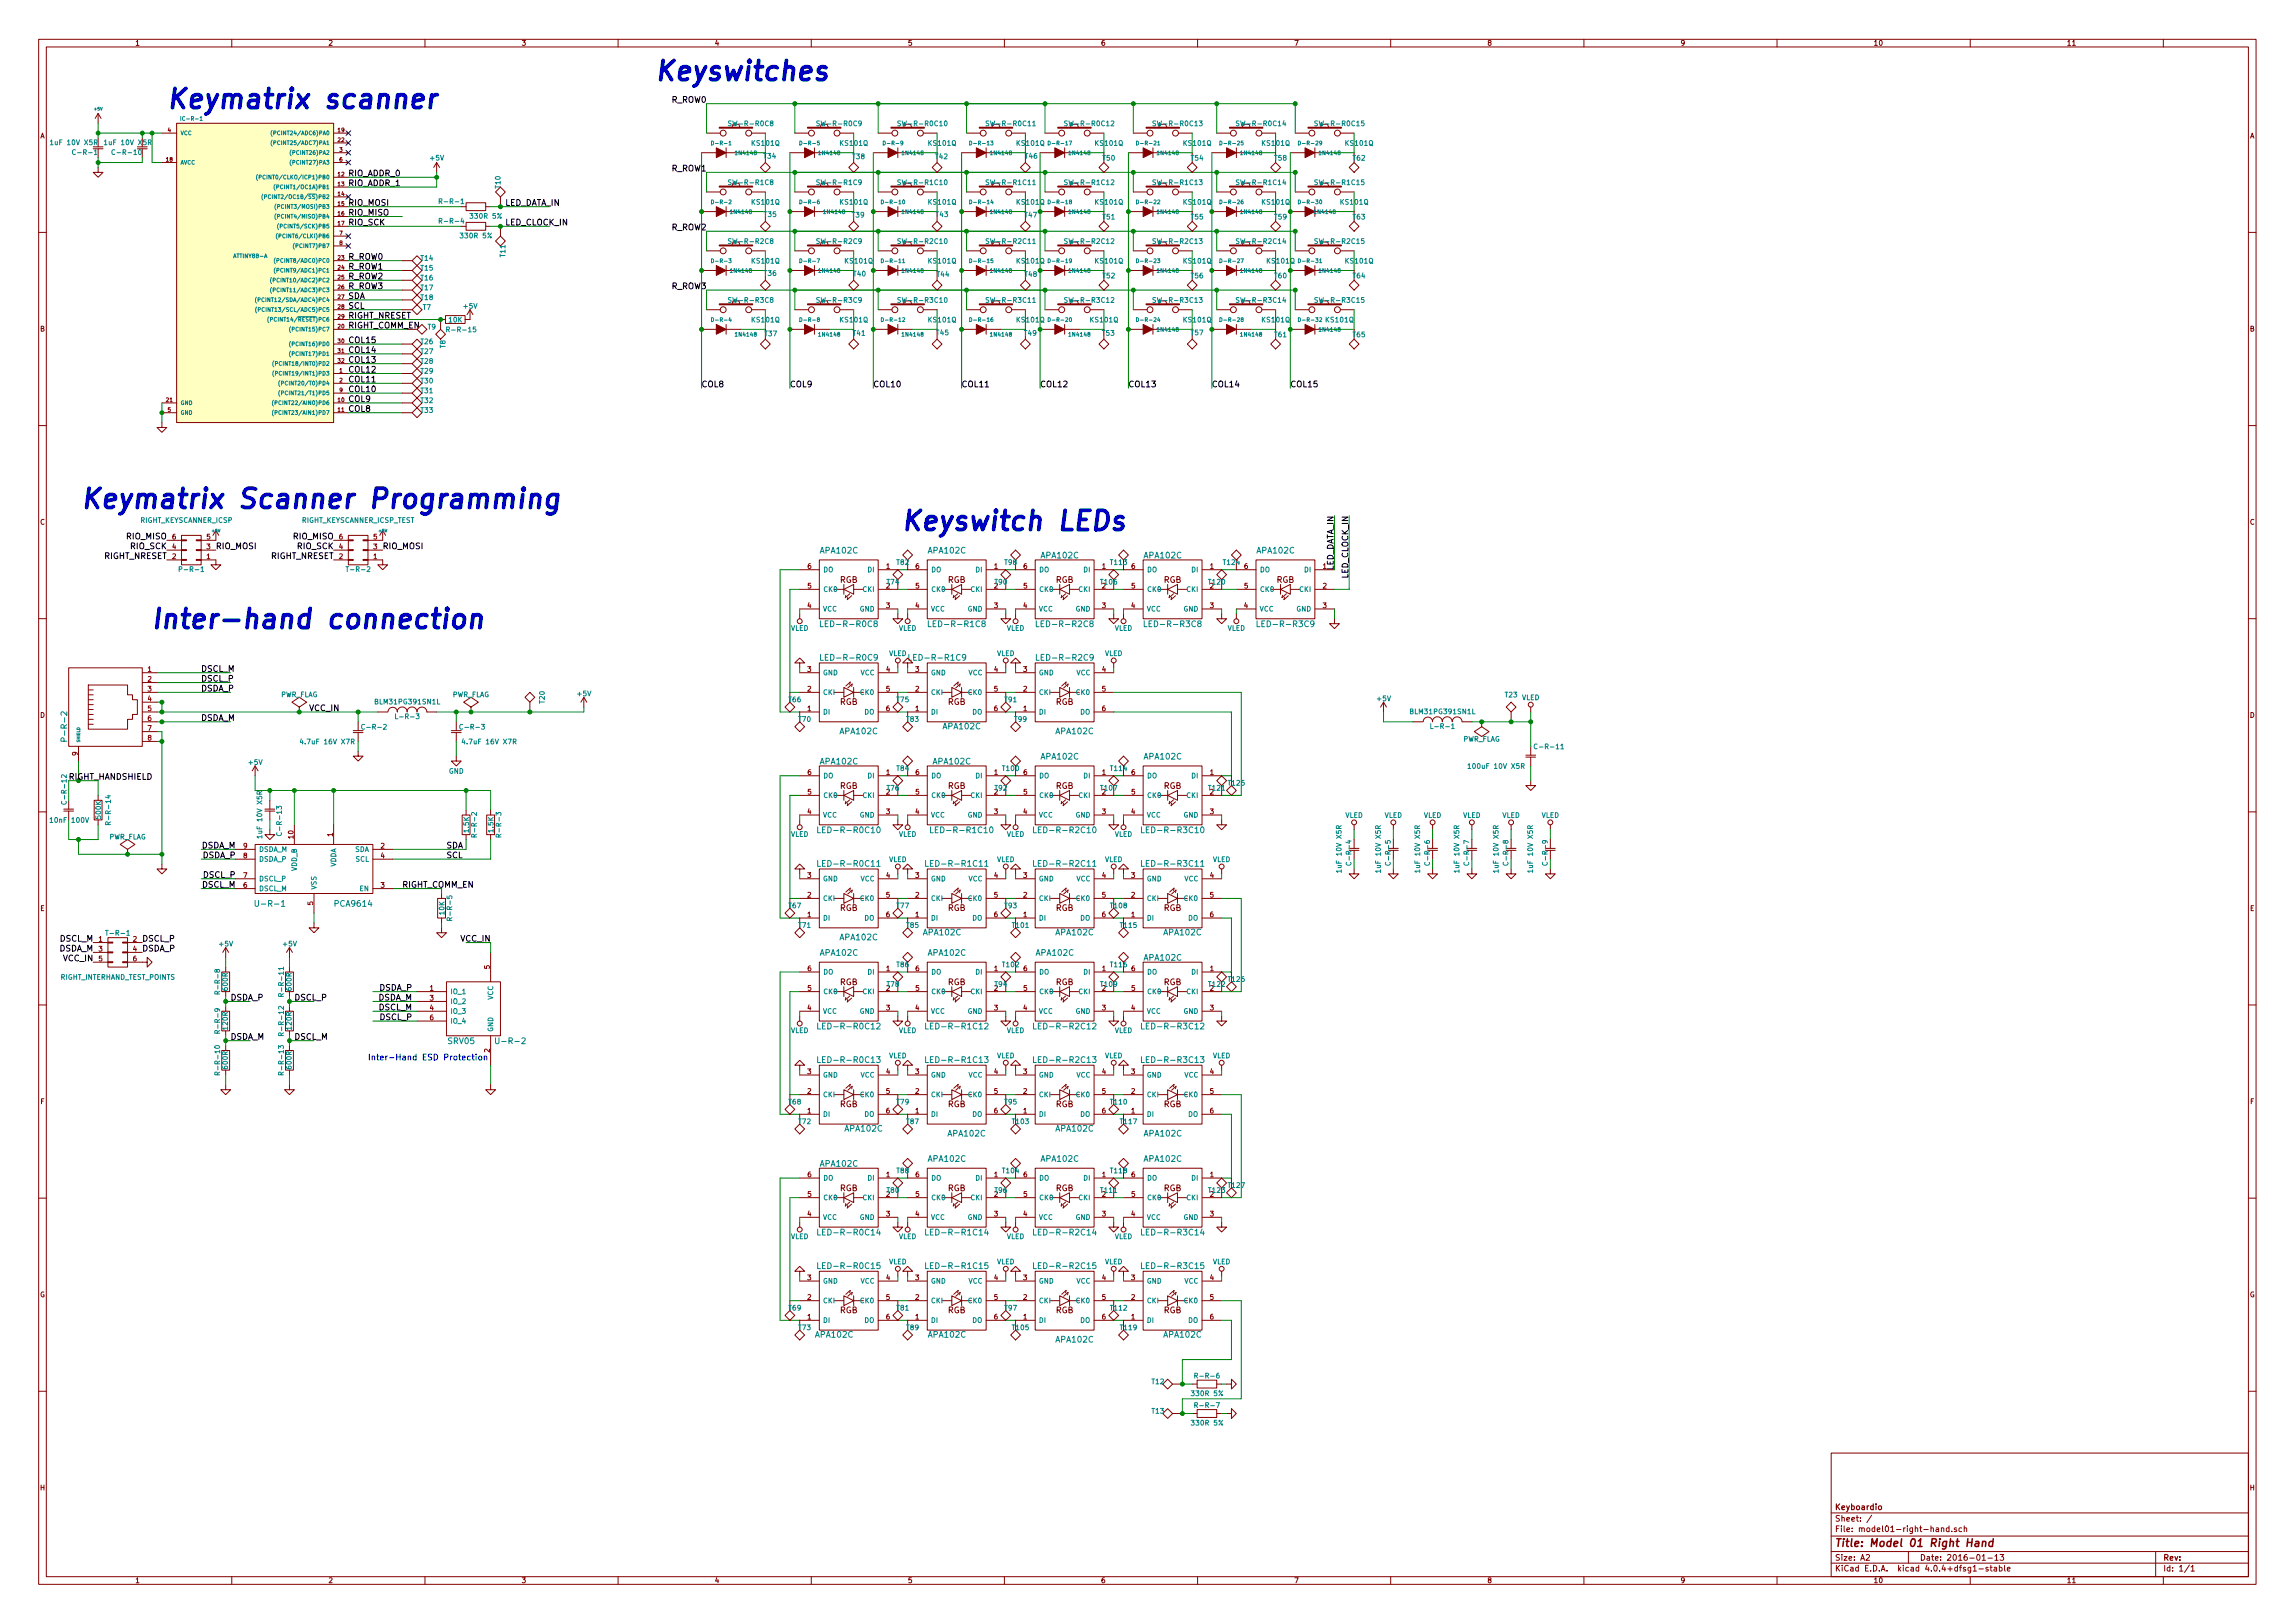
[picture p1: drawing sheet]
<svg xmlns="http://www.w3.org/2000/svg" width="594mm" height="420mm" viewBox="0 0 594 420" stroke-linecap="round" stroke-linejoin="round" font-family="sans-serif">
<defs><g id="words">
<g font-size="7" fill="#0000c2">
<text x="169.8" y="20.9">Keyswitches</text>
<text x="43.4" y="28.1">Keymatrix scanner</text>
<text x="21.2" y="131.6">Keymatrix Scanner Programming</text>
<text x="237.9" y="137.3">Keyswitch LEDs</text>
<text x="39.4" y="162.7">Inter-hand connection</text>
</g>
<text font-size="2.8" fill="#840000" x="475" y="400.4">Title: Model 01 Right Hand</text>
<g font-size="2.1">
<text x="173.8" y="26.6">R_ROW0</text>
<text x="90.2" y="45.6">RIO_ADDR_0</text>
<text x="173.8" y="44.4">R_ROW1</text>
<text x="90.2" y="48.2">RIO_ADDR_1</text>
<text x="90.2" y="53.3">RIO_MOSI</text>
<text x="130.8" y="53.3">LED_DATA_IN</text>
<text x="90.2" y="58.3">RIO_SCK</text>
<text x="90.2" y="55.8">RIO_MISO</text>
<text x="130.8" y="58.3">LED_CLOCK_IN</text>
<text x="173.8" y="59.6">R_ROW2</text>
<text x="90.2" y="67.2">R_ROW0</text>
<text x="90.2" y="69.8">R_ROW1</text>
<text x="90.2" y="77.4">SDA</text>
<text x="90.2" y="72.3">R_ROW2</text>
<text x="90.2" y="74.8">R_ROW3</text>
<text x="173.8" y="74.8">R_ROW3</text>
<text x="90.2" y="79.9">SCL</text>
<text x="90.2" y="88.8">COL15</text>
<text x="90.2" y="93.9">COL13</text>
<text x="90.2" y="91.4">COL14</text>
<text x="90.2" y="101.5">COL10</text>
<text x="90.2" y="99">COL11</text>
<text x="90.2" y="96.4">COL12</text>
<text x="181.6" y="100.2">COL8</text>
<text x="204.5" y="100.2">COL9</text>
<text x="226.1" y="100.2">COL10</text>
<text x="248.9" y="100.2">COL11</text>
<text x="269.2" y="100.2">COL12</text>
<text x="292.1" y="100.2">COL13</text>
<text x="313.7" y="100.2">COL14</text>
<text x="334" y="100.2">COL15</text>
<text x="90.2" y="106.6">COL8</text>
<text x="90.2" y="104.1">COL9</text>
<text x="32.8" y="139.6">RIO_MISO</text>
<text x="33.8" y="142.2">RIO_SCK</text>
<text x="55.9" y="142.2">RIO_MOSI</text>
<text x="76" y="139.6">RIO_MISO</text>
<text x="76.9" y="142.2">RIO_SCK</text>
<text x="99.1" y="142.2">RIO_MOSI</text>
<text x="26.8" y="144.7">RIGHT_NRESET</text>
<text x="70" y="144.7">RIGHT_NRESET</text>
<text x="345.2" y="148.1" transform="rotate(-90 345.2 148.1)">LED_DATA_IN</text>
<text x="349" y="149.8" transform="rotate(-90 349 149.8)">LED_CLOCK_IN</text>
<text x="52.1" y="173.9">DSCL_M</text>
<text x="52.1" y="179">DSDA_P</text>
<text x="52.1" y="176.4">DSCL_P</text>
<text x="80" y="184.1">VCC_IN</text>
<text x="52.1" y="186.6">DSDA_M</text>
<text x="17.8" y="201.8">RIGHT_HANDSHIELD</text>
<text x="52" y="219.6">DSDA_M</text>
<text x="115.6" y="219.6">SDA</text>
<text x="52.3" y="222.2">DSDA_P</text>
<text x="52.6" y="227.2">DSCL_P</text>
<text x="115.6" y="222.2">SCL</text>
<text x="52.2" y="229.8">DSCL_M</text>
<text x="104.1" y="229.8">RIGHT_COMM_EN</text>
<text x="15.4" y="243.8">DSCL_M</text>
<text x="36.8" y="243.8">DSCL_P</text>
<text x="119.2" y="243.8">VCC_IN</text>
<text x="15.2" y="246.3">DSDA_M</text>
<text x="16.4" y="248.8">VCC_IN</text>
<text x="36.8" y="246.3">DSDA_P</text>
<text x="98.1" y="256.5">DSDA_P</text>
<text x="59.7" y="259">DSDA_P</text>
<text x="76.2" y="259">DSCL_P</text>
<text x="97.7" y="259">DSDA_M</text>
<text x="97.9" y="261.5">DSCL_M</text>
<text x="59.7" y="269.2">DSDA_M</text>
<text x="76.2" y="269.2">DSCL_M</text>
<text x="98.3" y="264.1">DSCL_P</text>
</g>
<g font-size="2.1" fill="#840000">
<text x="90.2" y="82.5">RIGHT_NRESET</text>
<text x="90.2" y="85">RIGHT_COMM_EN</text>
<text x="217.3" y="150.9">RGB</text>
<text x="245.3" y="150.9">RGB</text>
<text x="273.2" y="150.9">RGB</text>
<text x="301.2" y="150.9">RGB</text>
<text x="330.4" y="150.9">RGB</text>
<text x="217.3" y="182.5">RGB</text>
<text x="245.3" y="182.5">RGB</text>
<text x="273.2" y="182.5">RGB</text>
<text x="217.3" y="204.2">RGB</text>
<text x="245.3" y="204.2">RGB</text>
<text x="273.2" y="204.2">RGB</text>
<text x="301.2" y="204.2">RGB</text>
<text x="217.3" y="235.8">RGB</text>
<text x="245.3" y="235.8">RGB</text>
<text x="273.2" y="235.8">RGB</text>
<text x="301.2" y="235.8">RGB</text>
<text x="217.3" y="255">RGB</text>
<text x="245.3" y="255">RGB</text>
<text x="273.2" y="255">RGB</text>
<text x="301.2" y="255">RGB</text>
<text x="217.3" y="286.6">RGB</text>
<text x="245.3" y="286.6">RGB</text>
<text x="273.2" y="286.6">RGB</text>
<text x="301.2" y="286.6">RGB</text>
<text x="217.3" y="308.3">RGB</text>
<text x="245.3" y="308.3">RGB</text>
<text x="273.2" y="308.3">RGB</text>
<text x="301.2" y="308.3">RGB</text>
<text x="217.3" y="339.9">RGB</text>
<text x="245.3" y="339.9">RGB</text>
<text x="273.2" y="339.9">RGB</text>
<text x="301.2" y="339.9">RGB</text>
<text x="475" y="393.9">Sheet: /</text>
<text x="475" y="390.9">Keyboardio</text>
<text x="475" y="396.6">File: model01-right-hand.sch</text>
<text x="475" y="406.8">KiCad E.D.A. kicad 4.0.4+dfsg1-stable</text>
<text x="475" y="404">Size: A2</text>
<text x="497" y="404">Date: 2016-01-13</text>
<text x="560" y="404">Rev:</text>
<text x="560" y="406.8">Id: 1/1</text>
</g>
<g font-size="2.1" fill="#008484">
<text x="212.4" y="143.3">APA102C</text>
<text x="240.3" y="143.3">APA102C</text>
<text x="325.4" y="143.3">APA102C</text>
<text x="269.5" y="144.5">APA102C</text>
<text x="296.2" y="144.5">APA102C</text>
<text x="213.4" y="162.3">LED-R-R0C8</text>
<text x="241.3" y="162.3">LED-R-R1C8</text>
<text x="269.3" y="162.3">LED-R-R2C8</text>
<text x="297.2" y="162.3">LED-R-R3C8</text>
<text x="326.4" y="162.3">LED-R-R3C9</text>
<text x="213.4" y="171">LED-R-R0C9</text>
<text x="236.3" y="171">LED-R-R1C9</text>
<text x="269.3" y="171">LED-R-R2C9</text>
<text x="17.4" y="190.9" transform="rotate(-90 17.4 190.9)">P-R-2</text>
<text x="217.5" y="190.1">APA102C</text>
<text x="244.1" y="188.8">APA102C</text>
<text x="273.4" y="190.1">APA102C</text>
<text x="212.4" y="197.9">APA102C</text>
<text x="241.6" y="197.9">APA102C</text>
<text x="269.5" y="196.6">APA102C</text>
<text x="296.2" y="196.6">APA102C</text>
<text x="212.8" y="215.7">LED-R-R0C10</text>
<text x="242" y="215.7">LED-R-R1C10</text>
<text x="268.7" y="215.7">LED-R-R2C10</text>
<text x="296.6" y="215.7">LED-R-R3C10</text>
<text x="212.8" y="224.3">LED-R-R0C11</text>
<text x="240.8" y="224.3">LED-R-R1C11</text>
<text x="268.7" y="224.3">LED-R-R2C11</text>
<text x="296.6" y="224.3">LED-R-R3C11</text>
<text x="67" y="234.7">U-R-1</text>
<text x="86.8" y="234.7">PCA9614</text>
<text x="217.5" y="243.4">APA102C</text>
<text x="239.1" y="242.1">APA102C</text>
<text x="273.4" y="242.1">APA102C</text>
<text x="301.3" y="242.1">APA102C</text>
<text x="212.4" y="247.4">APA102C</text>
<text x="240.3" y="247.4">APA102C</text>
<text x="268.2" y="247.4">APA102C</text>
<text x="296.2" y="248.7">APA102C</text>
<text x="212.8" y="266.5">LED-R-R0C12</text>
<text x="240.8" y="266.5">LED-R-R1C12</text>
<text x="268.7" y="266.5">LED-R-R2C12</text>
<text x="296.6" y="266.5">LED-R-R3C12</text>
<text x="116" y="270.3">SRV05</text>
<text x="129.3" y="270.3">U-R-2</text>
<text x="212.8" y="275.1">LED-R-R0C13</text>
<text x="240.8" y="275.1">LED-R-R1C13</text>
<text x="268.7" y="275.1">LED-R-R2C13</text>
<text x="296.6" y="275.1">LED-R-R3C13</text>
<text x="218.7" y="292.9">APA102C</text>
<text x="273.4" y="292.9">APA102C</text>
<text x="245.4" y="294.2">APA102C</text>
<text x="296.2" y="294.2">APA102C</text>
<text x="212.4" y="302">APA102C</text>
<text x="240.3" y="300.8">APA102C</text>
<text x="269.5" y="300.8">APA102C</text>
<text x="296.2" y="300.8">APA102C</text>
<text x="212.8" y="319.8">LED-R-R0C14</text>
<text x="240.8" y="319.8">LED-R-R1C14</text>
<text x="268.7" y="319.8">LED-R-R2C14</text>
<text x="296.6" y="319.8">LED-R-R3C14</text>
<text x="212.8" y="328.5">LED-R-R0C15</text>
<text x="240.8" y="328.5">LED-R-R1C15</text>
<text x="268.7" y="328.5">LED-R-R2C15</text>
<text x="296.6" y="328.5">LED-R-R3C15</text>
<text x="211.1" y="346.3">APA102C</text>
<text x="240.3" y="346.3">APA102C</text>
<text x="273.4" y="347.5">APA102C</text>
<text x="301.3" y="346.3">APA102C</text>
</g>
<text font-size="2.1" fill="#0000c2" x="95.2" y="274.5">Inter-Hand ESD Protection</text>
<g font-size="1.8" fill="#840000">
<text x="35" y="11.8">1</text>
<text x="85" y="11.8">2</text>
<text x="135" y="11.8">3</text>
<text x="185" y="11.8">4</text>
<text x="235" y="11.8">5</text>
<text x="285" y="11.8">6</text>
<text x="335" y="11.8">7</text>
<text x="385" y="11.8">8</text>
<text x="435" y="11.8">9</text>
<text x="485" y="11.8">10</text>
<text x="535" y="11.8">11</text>
<text x="10.4" y="35.8">A</text>
<text x="582.4" y="35.8">A</text>
<text x="10.4" y="85.8">B</text>
<text x="582.4" y="85.8">B</text>
<text x="10.4" y="135.8">C</text>
<text x="582.4" y="135.8">C</text>
<text x="44.6" y="142.2">4</text>
<text x="44.6" y="139.6">6</text>
<text x="53.5" y="142.2">3</text>
<text x="53.5" y="139.6">5</text>
<text x="87.8" y="142.2">4</text>
<text x="87.8" y="139.6">6</text>
<text x="96.7" y="142.2">3</text>
<text x="96.7" y="139.6">5</text>
<text x="44.6" y="144.7">2</text>
<text x="53.5" y="144.7">1</text>
<text x="87.8" y="144.7">2</text>
<text x="96.7" y="144.7">1</text>
<text x="209.1" y="147.2">6</text>
<text x="229.4" y="147.2">1</text>
<text x="237" y="147.2">6</text>
<text x="257.4" y="147.2">1</text>
<text x="264.9" y="147.2">6</text>
<text x="285.3" y="147.2">1</text>
<text x="292.9" y="147.2">6</text>
<text x="313.2" y="147.2">1</text>
<text x="322.1" y="147.2">6</text>
<text x="342.4" y="147.2">1</text>
<text x="209.1" y="152.3">5</text>
<text x="229.4" y="152.3">2</text>
<text x="237" y="152.3">5</text>
<text x="257.4" y="152.3">2</text>
<text x="264.9" y="152.3">5</text>
<text x="292.9" y="152.3">5</text>
<text x="322.1" y="152.3">5</text>
<text x="342.4" y="152.3">2</text>
<text x="209" y="157.4">4</text>
<text x="229.4" y="157.4">3</text>
<text x="237" y="157.4">4</text>
<text x="257.4" y="157.4">3</text>
<text x="264.9" y="157.4">4</text>
<text x="285.3" y="157.4">3</text>
<text x="292.8" y="157.4">4</text>
<text x="313.2" y="157.4">3</text>
<text x="322" y="157.4">4</text>
<text x="342.4" y="157.4">3</text>
<text x="38.3" y="173.9">1</text>
<text x="209" y="173.9">3</text>
<text x="229.4" y="173.9">4</text>
<text x="237" y="173.9">3</text>
<text x="257.4" y="173.9">4</text>
<text x="264.9" y="173.9">3</text>
<text x="285.3" y="173.9">4</text>
<text x="38.3" y="176.4">2</text>
<text x="38.3" y="179">3</text>
<text x="209" y="179">2</text>
<text x="229.4" y="179">5</text>
<text x="237" y="179">2</text>
<text x="257.3" y="179">5</text>
<text x="264.9" y="179">2</text>
<text x="285.3" y="179">5</text>
<text x="10.4" y="185.8">D</text>
<text x="38.3" y="181.5">4</text>
<text x="38.3" y="184.1">5</text>
<text x="209" y="184.1">1</text>
<text x="229.4" y="184.1">6</text>
<text x="237" y="184.1">1</text>
<text x="257.3" y="184.1">6</text>
<text x="264.9" y="184.1">1</text>
<text x="285.3" y="184.1">6</text>
<text x="582.4" y="185.8">D</text>
<text x="38.3" y="186.6">6</text>
<text x="38.3" y="189.1">7</text>
<text x="38.3" y="191.7">8</text>
<text x="20.1" y="195.6" transform="rotate(-90 20.1 195.6)">9</text>
<text x="209.1" y="200.6">6</text>
<text x="229.4" y="200.6">1</text>
<text x="237" y="200.6">6</text>
<text x="257.4" y="200.6">1</text>
<text x="264.9" y="200.6">6</text>
<text x="285.3" y="200.6">1</text>
<text x="292.9" y="200.6">6</text>
<text x="313.2" y="200.6">1</text>
<text x="209.1" y="205.7">5</text>
<text x="229.4" y="205.7">2</text>
<text x="237" y="205.7">5</text>
<text x="257.4" y="205.7">2</text>
<text x="264.9" y="205.7">5</text>
<text x="292.9" y="205.7">5</text>
<text x="209" y="210.7">4</text>
<text x="229.4" y="210.7">3</text>
<text x="237" y="210.7">4</text>
<text x="257.4" y="210.7">3</text>
<text x="264.9" y="210.7">4</text>
<text x="285.3" y="210.7">3</text>
<text x="292.8" y="210.7">4</text>
<text x="313.2" y="210.7">3</text>
<text x="63" y="219.6">9</text>
<text x="75.9" y="217" transform="rotate(-90 75.9 217)">10</text>
<text x="86.1" y="216.6" transform="rotate(-90 86.1 216.6)">1</text>
<text x="98.6" y="219.6">2</text>
<text x="63" y="227.2">7</text>
<text x="63" y="222.2">8</text>
<text x="98.6" y="222.2">4</text>
<text x="209" y="227.2">3</text>
<text x="229.4" y="227.2">4</text>
<text x="237" y="227.2">3</text>
<text x="257.4" y="227.2">4</text>
<text x="264.9" y="227.2">3</text>
<text x="285.3" y="227.2">4</text>
<text x="292.8" y="227.2">3</text>
<text x="313.2" y="227.2">4</text>
<text x="63" y="229.8">6</text>
<text x="98.6" y="229.8">3</text>
<text x="209" y="232.3">2</text>
<text x="229.4" y="232.3">5</text>
<text x="237" y="232.3">2</text>
<text x="257.3" y="232.3">5</text>
<text x="264.9" y="232.3">2</text>
<text x="285.3" y="232.3">5</text>
<text x="292.8" y="232.3">2</text>
<text x="313.2" y="232.3">5</text>
<text x="10.4" y="235.8">E</text>
<text x="81" y="234.3" transform="rotate(-90 81 234.3)">5</text>
<text x="209" y="237.4">1</text>
<text x="229.4" y="237.4">6</text>
<text x="237" y="237.4">1</text>
<text x="257.3" y="237.4">6</text>
<text x="264.9" y="237.4">1</text>
<text x="285.3" y="237.4">6</text>
<text x="292.8" y="237.4">1</text>
<text x="313.2" y="237.4">6</text>
<text x="582.4" y="235.8">E</text>
<text x="25.6" y="243.8">1</text>
<text x="34.4" y="243.8">2</text>
<text x="25.6" y="246.3">3</text>
<text x="25.6" y="248.8">5</text>
<text x="34.4" y="246.3">4</text>
<text x="34.4" y="248.8">6</text>
<text x="126.7" y="250.8" transform="rotate(-90 126.7 250.8)">5</text>
<text x="209.1" y="251.4">6</text>
<text x="229.4" y="251.4">1</text>
<text x="237" y="251.4">6</text>
<text x="257.4" y="251.4">1</text>
<text x="264.9" y="251.4">6</text>
<text x="285.3" y="251.4">1</text>
<text x="292.9" y="251.4">6</text>
<text x="313.2" y="251.4">1</text>
<text x="111.3" y="256.5">1</text>
<text x="209.1" y="256.5">5</text>
<text x="229.4" y="256.5">2</text>
<text x="237" y="256.5">5</text>
<text x="257.4" y="256.5">2</text>
<text x="264.9" y="256.5">5</text>
<text x="292.9" y="256.5">5</text>
<text x="111.3" y="259">3</text>
<text x="111.3" y="261.5">4</text>
<text x="209" y="261.5">4</text>
<text x="229.4" y="261.5">3</text>
<text x="237" y="261.5">4</text>
<text x="257.4" y="261.5">3</text>
<text x="264.9" y="261.5">4</text>
<text x="285.3" y="261.5">3</text>
<text x="292.8" y="261.5">4</text>
<text x="313.2" y="261.5">3</text>
<text x="111.3" y="264.1">6</text>
<text x="126.7" y="272.4" transform="rotate(-90 126.7 272.4)">2</text>
<text x="209" y="278">3</text>
<text x="229.4" y="278">4</text>
<text x="237" y="278">3</text>
<text x="257.4" y="278">4</text>
<text x="264.9" y="278">3</text>
<text x="285.3" y="278">4</text>
<text x="292.8" y="278">3</text>
<text x="313.2" y="278">4</text>
<text x="10.5" y="285.8">F</text>
<text x="209" y="283.1">2</text>
<text x="229.4" y="283.1">5</text>
<text x="237" y="283.1">2</text>
<text x="257.3" y="283.1">5</text>
<text x="264.9" y="283.1">2</text>
<text x="285.3" y="283.1">5</text>
<text x="292.8" y="283.1">2</text>
<text x="313.2" y="283.1">5</text>
<text x="582.5" y="285.8">F</text>
<text x="209" y="288.2">1</text>
<text x="229.4" y="288.2">6</text>
<text x="237" y="288.2">1</text>
<text x="257.3" y="288.2">6</text>
<text x="264.9" y="288.2">1</text>
<text x="285.3" y="288.2">6</text>
<text x="292.8" y="288.2">1</text>
<text x="313.2" y="288.2">6</text>
<text x="209.1" y="304.7">6</text>
<text x="229.4" y="304.7">1</text>
<text x="237" y="304.7">6</text>
<text x="257.4" y="304.7">1</text>
<text x="264.9" y="304.7">6</text>
<text x="285.3" y="304.7">1</text>
<text x="292.9" y="304.7">6</text>
<text x="313.2" y="304.7">1</text>
<text x="209.1" y="309.8">5</text>
<text x="229.4" y="309.8">2</text>
<text x="237" y="309.8">5</text>
<text x="257.4" y="309.8">2</text>
<text x="264.9" y="309.8">5</text>
<text x="292.9" y="309.8">5</text>
<text x="209" y="314.9">4</text>
<text x="229.4" y="314.9">3</text>
<text x="237" y="314.9">4</text>
<text x="257.4" y="314.9">3</text>
<text x="264.9" y="314.9">4</text>
<text x="285.3" y="314.9">3</text>
<text x="292.8" y="314.9">4</text>
<text x="313.2" y="314.9">3</text>
<text x="10.3" y="335.8">G</text>
<text x="209" y="331.4">3</text>
<text x="229.4" y="331.4">4</text>
<text x="237" y="331.4">3</text>
<text x="257.4" y="331.4">4</text>
<text x="264.9" y="331.4">3</text>
<text x="285.3" y="331.4">4</text>
<text x="292.8" y="331.4">3</text>
<text x="313.2" y="331.4">4</text>
<text x="582.3" y="335.8">G</text>
<text x="209" y="341.5">1</text>
<text x="209" y="336.5">2</text>
<text x="229.4" y="336.5">5</text>
<text x="229.4" y="341.5">6</text>
<text x="237" y="341.5">1</text>
<text x="237" y="336.5">2</text>
<text x="257.3" y="336.5">5</text>
<text x="257.3" y="341.5">6</text>
<text x="264.9" y="341.5">1</text>
<text x="264.9" y="336.5">2</text>
<text x="285.3" y="336.5">5</text>
<text x="285.3" y="341.5">6</text>
<text x="292.8" y="341.5">1</text>
<text x="292.8" y="336.5">2</text>
<text x="313.2" y="336.5">5</text>
<text x="313.2" y="341.5">6</text>
<text x="10.4" y="385.8">H</text>
<text x="582.4" y="385.8">H</text>
<text x="35" y="409.8">1</text>
<text x="85" y="409.8">2</text>
<text x="135" y="409.8">3</text>
<text x="185" y="409.8">4</text>
<text x="235" y="409.8">5</text>
<text x="285" y="409.8">6</text>
<text x="335" y="409.8">7</text>
<text x="385" y="409.8">8</text>
<text x="435" y="409.8">9</text>
<text x="485" y="409.8">10</text>
<text x="535" y="409.8">11</text>
</g>
<g font-size="1.8" fill="#008484">
<text x="189.4" y="32.6">SW-R-R0C8</text>
<text x="212.3" y="32.6">SW-R-R0C9</text>
<text x="233.3" y="32.6">SW-R-R0C10</text>
<text x="256.2" y="32.6">SW-R-R0C11</text>
<text x="276.5" y="32.6">SW-R-R0C12</text>
<text x="299.4" y="32.6">SW-R-R0C13</text>
<text x="321" y="32.6">SW-R-R0C14</text>
<text x="341.3" y="32.6">SW-R-R0C15</text>
<text x="13.7" y="37.5">1uF 10V X5R</text>
<text x="19.6" y="40.1">C-R-1</text>
<text x="27.7" y="37.5">1uF 10V X5R</text>
<text x="29.9" y="40.1">C-R-10</text>
<text x="111.4" y="41.5">+5V</text>
<text x="194.7" y="37.7">KS101Q</text>
<text x="197.7" y="41">T34</text>
<text x="217.6" y="37.7">KS101Q</text>
<text x="220.7" y="41.2">T38</text>
<text x="240.5" y="37.7">KS101Q</text>
<text x="242.2" y="41.2">T42</text>
<text x="263.3" y="37.7">KS101Q</text>
<text x="265.4" y="41">T46</text>
<text x="283.6" y="37.7">KS101Q</text>
<text x="285.5" y="41.5">T50</text>
<text x="306.5" y="37.7">KS101Q</text>
<text x="308.4" y="41.5">T54</text>
<text x="326.8" y="37.7">KS101Q</text>
<text x="329.9" y="41.5">T58</text>
<text x="348.4" y="37.7">KS101Q</text>
<text x="350.3" y="41.5">T62</text>
<text x="189.4" y="47.9">SW-R-R1C8</text>
<text x="212.3" y="47.9">SW-R-R1C9</text>
<text x="233.3" y="47.9">SW-R-R1C10</text>
<text x="256.2" y="47.9">SW-R-R1C11</text>
<text x="276.5" y="47.9">SW-R-R1C12</text>
<text x="299.4" y="47.9">SW-R-R1C13</text>
<text x="321" y="47.9">SW-R-R1C14</text>
<text x="341.3" y="47.9">SW-R-R1C15</text>
<text x="114.5" y="52.8">R-R-1</text>
<text x="129.5" y="48.7" transform="rotate(-90 129.5 48.7)">T10</text>
<text x="194.7" y="53">KS101Q</text>
<text x="217.6" y="53">KS101Q</text>
<text x="240.5" y="53">KS101Q</text>
<text x="263.3" y="53">KS101Q</text>
<text x="283.6" y="53">KS101Q</text>
<text x="306.5" y="53">KS101Q</text>
<text x="326.8" y="53">KS101Q</text>
<text x="347.1" y="53">KS101Q</text>
<text x="114.5" y="57.9">R-R-4</text>
<text x="122.1" y="56.6">330R 5%</text>
<text x="197.9" y="56.2">T35</text>
<text x="220.6" y="56.3">T39</text>
<text x="242.3" y="56.2">T43</text>
<text x="265.3" y="56.3">T47</text>
<text x="285.5" y="56.8">T51</text>
<text x="308.4" y="56.8">T55</text>
<text x="329.9" y="56.8">T59</text>
<text x="350.3" y="56.8">T63</text>
<text x="119.5" y="61.7">330R 5%</text>
<text x="189.4" y="63.1">SW-R-R2C8</text>
<text x="212.3" y="63.1">SW-R-R2C9</text>
<text x="233.3" y="63.1">SW-R-R2C10</text>
<text x="256.2" y="63.1">SW-R-R2C11</text>
<text x="276.5" y="63.1">SW-R-R2C12</text>
<text x="299.4" y="63.1">SW-R-R2C13</text>
<text x="321" y="63.1">SW-R-R2C14</text>
<text x="341.3" y="63.1">SW-R-R2C15</text>
<text x="109" y="67.5">T14</text>
<text x="109" y="70">T15</text>
<text x="130.8" y="66.5" transform="rotate(-90 130.8 66.5)">T11</text>
<text x="194.7" y="68.2">KS101Q</text>
<text x="197.9" y="71.4">T36</text>
<text x="218.9" y="68.2">KS101Q</text>
<text x="221" y="71.5">T40</text>
<text x="240.5" y="68.2">KS101Q</text>
<text x="242.6" y="71.6">T44</text>
<text x="263.3" y="68.2">KS101Q</text>
<text x="265.3" y="71.6">T48</text>
<text x="283.6" y="68.2">KS101Q</text>
<text x="306.5" y="68.2">KS101Q</text>
<text x="328.1" y="68.2">KS101Q</text>
<text x="348.4" y="68.2">KS101Q</text>
<text x="109" y="72.6">T16</text>
<text x="109" y="75.1">T17</text>
<text x="109" y="77.6">T18</text>
<text x="285.5" y="72">T52</text>
<text x="308.4" y="72">T56</text>
<text x="329.9" y="72">T60</text>
<text x="350.3" y="72">T64</text>
<text x="109.5" y="80.2">T7</text>
<text x="116.2" y="83.4">10K</text>
<text x="120.1" y="79.9">+5V</text>
<text x="189.4" y="78.4">SW-R-R3C8</text>
<text x="194.7" y="83.4">KS101Q</text>
<text x="212.3" y="78.4">SW-R-R3C9</text>
<text x="217.6" y="83.4">KS101Q</text>
<text x="233.3" y="78.4">SW-R-R3C10</text>
<text x="240.5" y="83.4">KS101Q</text>
<text x="256.2" y="78.4">SW-R-R3C11</text>
<text x="263.3" y="83.4">KS101Q</text>
<text x="276.5" y="78.4">SW-R-R3C12</text>
<text x="282.4" y="83.4">KS101Q</text>
<text x="299.4" y="78.4">SW-R-R3C13</text>
<text x="306.5" y="83.4">KS101Q</text>
<text x="321" y="78.4">SW-R-R3C14</text>
<text x="326.8" y="83.4">KS101Q</text>
<text x="341.3" y="78.4">SW-R-R3C15</text>
<text x="343.3" y="83.4">KS101Q</text>
<text x="109" y="89.1">T26</text>
<text x="110.7" y="85.3">T9</text>
<text x="116.5" y="86">R-R-15</text>
<text x="198" y="87">T37</text>
<text x="220.9" y="86.9">T41</text>
<text x="242.4" y="86.8">T45</text>
<text x="265.2" y="86.9">T49</text>
<text x="285.4" y="86.9">T53</text>
<text x="308.4" y="86.8">T57</text>
<text x="329.9" y="87.3">T61</text>
<text x="350.3" y="87.3">T65</text>
<text x="109" y="91.6">T27</text>
<text x="109" y="94.1">T28</text>
<text x="115.3" y="90.1" transform="rotate(-90 115.3 90.1)">T8</text>
<text x="109" y="96.7">T29</text>
<text x="109" y="99.2">T30</text>
<text x="109" y="101.8">T31</text>
<text x="109" y="104.3">T32</text>
<text x="109" y="106.8">T33</text>
<text x="36.3" y="135.3">RIGHT_KEYSCANNER_ICSP</text>
<text x="78" y="135.3">RIGHT_KEYSCANNER_ICSP_TEST</text>
<text x="47.2" y="148">P-R-1</text>
<text x="90.4" y="148">T-R-2</text>
<text x="213.1" y="148.1">DO</text>
<text x="224.6" y="148.1">DI</text>
<text x="232.2" y="146.2">T82</text>
<text x="241" y="148.1">DO</text>
<text x="252.6" y="148.1">DI</text>
<text x="260.1" y="146.2">T98</text>
<text x="269" y="148.1">DO</text>
<text x="280.5" y="148.1">DI</text>
<text x="287.6" y="146.2">T113</text>
<text x="296.9" y="148.1">DO</text>
<text x="308.4" y="148.1">DI</text>
<text x="316.8" y="146.2">T124</text>
<text x="326.1" y="148.1">DO</text>
<text x="337.6" y="148.1">DI</text>
<text x="213.1" y="153.2">CK0</text>
<text x="223.3" y="153.2">CKI</text>
<text x="229.6" y="151.3">T74</text>
<text x="241" y="153.2">CK0</text>
<text x="251.3" y="153.2">CKI</text>
<text x="257.6" y="151.3">T90</text>
<text x="269" y="153.2">CK0</text>
<text x="279.2" y="153.2">CKI</text>
<text x="285" y="151.3">T106</text>
<text x="285.3" y="152.3">2</text>
<text x="296.9" y="153.2">CK0</text>
<text x="307.2" y="153.2">CKI</text>
<text x="313" y="151.3">T120</text>
<text x="313.2" y="152.3">2</text>
<text x="326.1" y="153.2">CK0</text>
<text x="336.4" y="153.2">CKI</text>
<text x="213" y="158.3">VCC</text>
<text x="222.5" y="158.3">GND</text>
<text x="241" y="158.3">VCC</text>
<text x="250.4" y="158.3">GND</text>
<text x="268.9" y="158.3">VCC</text>
<text x="278.3" y="158.3">GND</text>
<text x="296.8" y="158.3">VCC</text>
<text x="306.3" y="158.3">GND</text>
<text x="326.1" y="158.3">VCC</text>
<text x="335.5" y="158.3">GND</text>
<text x="204.6" y="163.3">VLED</text>
<text x="232.6" y="163.3">VLED</text>
<text x="260.5" y="163.3">VLED</text>
<text x="288.5" y="163.3">VLED</text>
<text x="317.7" y="163.3">VLED</text>
<text x="230" y="169.8">VLED</text>
<text x="258" y="169.8">VLED</text>
<text x="285.9" y="169.8">VLED</text>
<text x="213" y="179.9">CKI</text>
<text x="213" y="174.8">GND</text>
<text x="222.7" y="174.8">VCC</text>
<text x="222.8" y="179.9">CK0</text>
<text x="241" y="179.9">CKI</text>
<text x="241" y="174.8">GND</text>
<text x="250.6" y="174.8">VCC</text>
<text x="250.7" y="179.9">CK0</text>
<text x="268.9" y="179.9">CKI</text>
<text x="268.9" y="174.8">GND</text>
<text x="278.5" y="174.8">VCC</text>
<text x="278.7" y="179.9">CK0</text>
<text x="72.5" y="180.5">PWR_FLAG</text>
<text x="97.5" y="182.3">BLM31PG391SN1L</text>
<text x="116.9" y="180.5">PWR_FLAG</text>
<text x="141" y="182" transform="rotate(-90 141 182)">T20</text>
<text x="149.5" y="180.2">+5V</text>
<text x="204.2" y="181.8">T66</text>
<text x="213" y="185">DI</text>
<text x="223.7" y="185">DO</text>
<text x="232.2" y="181.8">T75</text>
<text x="241" y="185">DI</text>
<text x="251.6" y="185">DO</text>
<text x="260.1" y="181.8">T91</text>
<text x="268.9" y="185">DI</text>
<text x="279.6" y="185">DO</text>
<text x="356.5" y="181.5">+5V</text>
<text x="365.5" y="184.9">BLM31PG391SN1L</text>
<text x="389.6" y="180.5">T23</text>
<text x="393.9" y="181.2">VLED</text>
<text x="94.4" y="188.8">C-R-2</text>
<text x="103.1" y="186.1">L-R-3</text>
<text x="119.8" y="188.8">C-R-3</text>
<text x="206.8" y="186.8">T70</text>
<text x="234.7" y="186.8">T83</text>
<text x="262.6" y="186.8">T99</text>
<text x="371.1" y="188.7">L-R-1</text>
<text x="378.6" y="192">PWR_FLAG</text>
<text x="64.4" y="198">+5V</text>
<text x="78.6" y="192.7">4.7uF 16V X7R</text>
<text x="120.5" y="192.7">4.7uF 16V X7R</text>
<text x="398.1" y="193.9">C-R-11</text>
<text x="116.2" y="200.3">GND</text>
<text x="213.1" y="201.5">DO</text>
<text x="224.6" y="201.5">DI</text>
<text x="232.2" y="199.6">T84</text>
<text x="241" y="201.5">DO</text>
<text x="252.6" y="201.5">DI</text>
<text x="259.6" y="199.6">T100</text>
<text x="269" y="201.5">DO</text>
<text x="280.5" y="201.5">DI</text>
<text x="287.6" y="199.6">T114</text>
<text x="296.9" y="201.5">DO</text>
<text x="308.4" y="201.5">DI</text>
<text x="318" y="203.3">T125</text>
<text x="380.9" y="199">100uF 10V X5R</text>
<text x="17.2" y="207.2" transform="rotate(-90 17.2 207.2)">C-R-12</text>
<text x="213.1" y="206.5">CK0</text>
<text x="223.3" y="206.5">CKI</text>
<text x="229.6" y="204.6">T76</text>
<text x="241" y="206.5">CK0</text>
<text x="251.3" y="206.5">CKI</text>
<text x="257.6" y="204.6">T92</text>
<text x="269" y="206.5">CK0</text>
<text x="279.2" y="206.5">CKI</text>
<text x="285" y="204.6">T107</text>
<text x="285.3" y="205.7">2</text>
<text x="296.9" y="206.5">CK0</text>
<text x="307.2" y="206.5">CKI</text>
<text x="313" y="204.6">T121</text>
<text x="313.2" y="205.7">2</text>
<text x="13.5" y="213">10nF 100V</text>
<text x="26.1" y="211.8" transform="rotate(-90 26.1 211.8)">500K</text>
<text x="28.7" y="212.6" transform="rotate(-90 28.7 212.6)">R-R-14</text>
<text x="72.9" y="215.4" transform="rotate(-90 72.9 215.4)">C-R-13</text>
<text x="121.4" y="215.4" transform="rotate(-90 121.4 215.4)">1.5K</text>
<text x="123.4" y="215.9" transform="rotate(-90 123.4 215.9)">R-R-2</text>
<text x="127.7" y="215.4" transform="rotate(-90 127.7 215.4)">1.5K</text>
<text x="129.7" y="215.9" transform="rotate(-90 129.7 215.9)">R-R-3</text>
<text x="213" y="211.6">VCC</text>
<text x="222.5" y="211.6">GND</text>
<text x="241" y="211.6">VCC</text>
<text x="250.4" y="211.6">GND</text>
<text x="268.9" y="211.6">VCC</text>
<text x="278.3" y="211.6">GND</text>
<text x="296.8" y="211.6">VCC</text>
<text x="306.3" y="211.6">GND</text>
<text x="348.2" y="211.7">VLED</text>
<text x="358.3" y="211.7">VLED</text>
<text x="368.5" y="211.7">VLED</text>
<text x="378.6" y="211.7">VLED</text>
<text x="388.8" y="211.7">VLED</text>
<text x="399" y="211.7">VLED</text>
<text x="28.1" y="217.3">PWR_FLAG</text>
<text x="67.1" y="220.5">DSDA_M</text>
<text x="67.8" y="216.3" transform="rotate(-90 67.8 216.3)">1uF 10V X5R</text>
<text x="91.8" y="220.5">SDA</text>
<text x="204.6" y="216.6">VLED</text>
<text x="232.6" y="216.6">VLED</text>
<text x="260.5" y="216.6">VLED</text>
<text x="288.5" y="216.6">VLED</text>
<text x="67.1" y="223.1">DSDA_P</text>
<text x="76.8" y="225.6" transform="rotate(-90 76.8 225.6)">VDD_B</text>
<text x="87" y="224.6" transform="rotate(-90 87 224.6)">VDDA</text>
<text x="92" y="223.1">SCL</text>
<text x="230" y="223.1">VLED</text>
<text x="258" y="223.1">VLED</text>
<text x="285.9" y="223.1">VLED</text>
<text x="313.9" y="223.1">VLED</text>
<text x="347.2" y="225.2" transform="rotate(-90 347.2 225.2)">1uF 10V X5R</text>
<text x="349.8" y="223.2" transform="rotate(-90 349.8 223.2)">C-R-4</text>
<text x="357.4" y="225.2" transform="rotate(-90 357.4 225.2)">1uF 10V X5R</text>
<text x="359.9" y="223.2" transform="rotate(-90 359.9 223.2)">C-R-5</text>
<text x="367.6" y="225.2" transform="rotate(-90 367.6 225.2)">1uF 10V X5R</text>
<text x="370.1" y="223.2" transform="rotate(-90 370.1 223.2)">C-R-6</text>
<text x="377.7" y="225.2" transform="rotate(-90 377.7 225.2)">1uF 10V X5R</text>
<text x="380.3" y="223.2" transform="rotate(-90 380.3 223.2)">C-R-7</text>
<text x="387.9" y="225.2" transform="rotate(-90 387.9 225.2)">1uF 10V X5R</text>
<text x="390.4" y="223.2" transform="rotate(-90 390.4 223.2)">C-R-8</text>
<text x="396.8" y="225.2" transform="rotate(-90 396.8 225.2)">1uF 10V X5R</text>
<text x="400.6" y="223.2" transform="rotate(-90 400.6 223.2)">C-R-9</text>
<text x="67.1" y="230.7">DSCL_M</text>
<text x="67.1" y="228.1">DSCL_P</text>
<text x="81.9" y="230.3" transform="rotate(-90 81.9 230.3)">VSS</text>
<text x="93" y="230.7">EN</text>
<text x="213" y="233.2">CKI</text>
<text x="213" y="228.1">GND</text>
<text x="222.7" y="228.1">VCC</text>
<text x="222.8" y="233.2">CK0</text>
<text x="241" y="233.2">CKI</text>
<text x="241" y="228.1">GND</text>
<text x="250.6" y="228.1">VCC</text>
<text x="250.7" y="233.2">CK0</text>
<text x="268.9" y="233.2">CKI</text>
<text x="268.9" y="228.1">GND</text>
<text x="278.5" y="228.1">VCC</text>
<text x="278.7" y="233.2">CK0</text>
<text x="296.8" y="233.2">CKI</text>
<text x="296.8" y="228.1">GND</text>
<text x="306.5" y="228.1">VCC</text>
<text x="306.6" y="233.2">CK0</text>
<text x="115" y="236.7" transform="rotate(-90 115 236.7)">10K</text>
<text x="117" y="237.5" transform="rotate(-90 117 237.5)">R-R-5</text>
<text x="204.2" y="235.1">T67</text>
<text x="213" y="238.3">DI</text>
<text x="223.7" y="238.3">DO</text>
<text x="232.2" y="235.1">T77</text>
<text x="241" y="238.3">DI</text>
<text x="251.6" y="238.3">DO</text>
<text x="260.1" y="235.1">T93</text>
<text x="268.9" y="238.3">DI</text>
<text x="279.6" y="238.3">DO</text>
<text x="287.6" y="235.1">T108</text>
<text x="296.8" y="238.3">DI</text>
<text x="307.5" y="238.3">DO</text>
<text x="28.2" y="242.2">T-R-1</text>
<text x="56.8" y="245">+5V</text>
<text x="73.3" y="245">+5V</text>
<text x="206.8" y="240.2">T71</text>
<text x="234.7" y="240.2">T85</text>
<text x="262.2" y="240.2">T101</text>
<text x="290.1" y="240.2">T115</text>
<text x="232.2" y="250.4">T86</text>
<text x="259.6" y="250.4">T102</text>
<text x="287.6" y="250.4">T116</text>
<text x="15.5" y="253.6">RIGHT_INTERHAND_TEST_POINTS</text>
<text x="56.9" y="256.5" transform="rotate(-90 56.9 256.5)">R-R-8</text>
<text x="59" y="256.3" transform="rotate(-90 59 256.3)">600R</text>
<text x="73.4" y="257" transform="rotate(-90 73.4 257)">R-R-11</text>
<text x="75.5" y="256.3" transform="rotate(-90 75.5 256.3)">600R</text>
<text x="116.6" y="257.3">IO_1</text>
<text x="213.1" y="257.3">CK0</text>
<text x="213.1" y="252.3">DO</text>
<text x="223.3" y="257.3">CKI</text>
<text x="224.6" y="252.3">DI</text>
<text x="229.6" y="255.4">T78</text>
<text x="241" y="257.3">CK0</text>
<text x="241" y="252.3">DO</text>
<text x="251.3" y="257.3">CKI</text>
<text x="252.6" y="252.3">DI</text>
<text x="257.6" y="255.4">T94</text>
<text x="269" y="257.3">CK0</text>
<text x="269" y="252.3">DO</text>
<text x="279.2" y="257.3">CKI</text>
<text x="280.5" y="252.3">DI</text>
<text x="285" y="255.4">T109</text>
<text x="285.3" y="256.5">2</text>
<text x="296.9" y="257.3">CK0</text>
<text x="296.9" y="252.3">DO</text>
<text x="307.2" y="257.3">CKI</text>
<text x="308.4" y="252.3">DI</text>
<text x="313" y="255.4">T122</text>
<text x="313.2" y="256.5">2</text>
<text x="318" y="254.1">T126</text>
<text x="116.6" y="259.9">IO_2</text>
<text x="116.6" y="262.4">IO_3</text>
<text x="127.6" y="258.9" transform="rotate(-90 127.6 258.9)">VCC</text>
<text x="213" y="262.4">VCC</text>
<text x="222.5" y="262.4">GND</text>
<text x="241" y="262.4">VCC</text>
<text x="250.4" y="262.4">GND</text>
<text x="268.9" y="262.4">VCC</text>
<text x="278.3" y="262.4">GND</text>
<text x="296.8" y="262.4">VCC</text>
<text x="306.3" y="262.4">GND</text>
<text x="56.9" y="266.7" transform="rotate(-90 56.9 266.7)">R-R-9</text>
<text x="59" y="266.4" transform="rotate(-90 59 266.4)">120R</text>
<text x="73.4" y="267.2" transform="rotate(-90 73.4 267.2)">R-R-12</text>
<text x="75.5" y="266.4" transform="rotate(-90 75.5 266.4)">120R</text>
<text x="116.6" y="265">IO_4</text>
<text x="127.6" y="267.1" transform="rotate(-90 127.6 267.1)">GND</text>
<text x="204.6" y="267.4">VLED</text>
<text x="232.6" y="267.4">VLED</text>
<text x="260.5" y="267.4">VLED</text>
<text x="288.5" y="267.4">VLED</text>
<text x="230" y="273.9">VLED</text>
<text x="258" y="273.9">VLED</text>
<text x="285.9" y="273.9">VLED</text>
<text x="313.9" y="273.9">VLED</text>
<text x="56.9" y="277.3" transform="rotate(-90 56.9 277.3)">R-R-10</text>
<text x="59" y="276.6" transform="rotate(-90 59 276.6)">600R</text>
<text x="73.4" y="277.3" transform="rotate(-90 73.4 277.3)">R-R-13</text>
<text x="75.5" y="276.6" transform="rotate(-90 75.5 276.6)">600R</text>
<text x="213" y="278.9">GND</text>
<text x="222.7" y="278.9">VCC</text>
<text x="241" y="278.9">GND</text>
<text x="250.6" y="278.9">VCC</text>
<text x="268.9" y="278.9">GND</text>
<text x="278.5" y="278.9">VCC</text>
<text x="296.8" y="278.9">GND</text>
<text x="306.5" y="278.9">VCC</text>
<text x="204.2" y="285.9">T68</text>
<text x="213" y="284">CKI</text>
<text x="222.8" y="284">CK0</text>
<text x="232.2" y="285.9">T79</text>
<text x="241" y="284">CKI</text>
<text x="250.7" y="284">CK0</text>
<text x="260.1" y="285.9">T95</text>
<text x="268.9" y="284">CKI</text>
<text x="278.7" y="284">CK0</text>
<text x="287.6" y="285.9">T110</text>
<text x="296.8" y="284">CKI</text>
<text x="306.6" y="284">CK0</text>
<text x="206.8" y="291">T72</text>
<text x="213" y="289.1">DI</text>
<text x="223.7" y="289.1">DO</text>
<text x="234.7" y="291">T87</text>
<text x="241" y="289.1">DI</text>
<text x="251.6" y="289.1">DO</text>
<text x="262.2" y="291">T103</text>
<text x="268.9" y="289.1">DI</text>
<text x="279.6" y="289.1">DO</text>
<text x="290.1" y="291">T117</text>
<text x="296.8" y="289.1">DI</text>
<text x="307.5" y="289.1">DO</text>
<text x="213.1" y="305.6">DO</text>
<text x="224.6" y="305.6">DI</text>
<text x="232.2" y="303.7">T88</text>
<text x="241" y="305.6">DO</text>
<text x="252.6" y="305.6">DI</text>
<text x="259.6" y="303.7">T104</text>
<text x="269" y="305.6">DO</text>
<text x="280.5" y="305.6">DI</text>
<text x="287.6" y="303.7">T118</text>
<text x="296.9" y="305.6">DO</text>
<text x="308.4" y="305.6">DI</text>
<text x="213.1" y="310.7">CK0</text>
<text x="223.3" y="310.7">CKI</text>
<text x="229.6" y="308.8">T80</text>
<text x="241" y="310.7">CK0</text>
<text x="251.3" y="310.7">CKI</text>
<text x="257.6" y="308.8">T96</text>
<text x="269" y="310.7">CK0</text>
<text x="279.2" y="310.7">CKI</text>
<text x="285" y="308.8">T111</text>
<text x="285.3" y="309.8">2</text>
<text x="296.9" y="310.7">CK0</text>
<text x="307.2" y="310.7">CKI</text>
<text x="313" y="308.8">T123</text>
<text x="313.2" y="309.8">2</text>
<text x="318" y="307.5">T127</text>
<text x="213" y="315.8">VCC</text>
<text x="222.5" y="315.8">GND</text>
<text x="241" y="315.8">VCC</text>
<text x="250.4" y="315.8">GND</text>
<text x="268.9" y="315.8">VCC</text>
<text x="278.3" y="315.8">GND</text>
<text x="296.8" y="315.8">VCC</text>
<text x="306.3" y="315.8">GND</text>
<text x="204.6" y="320.7">VLED</text>
<text x="232.6" y="320.7">VLED</text>
<text x="260.5" y="320.7">VLED</text>
<text x="288.5" y="320.7">VLED</text>
<text x="230" y="327.3">VLED</text>
<text x="258" y="327.3">VLED</text>
<text x="285.9" y="327.3">VLED</text>
<text x="313.9" y="327.3">VLED</text>
<text x="213" y="332.3">GND</text>
<text x="222.7" y="332.3">VCC</text>
<text x="241" y="332.3">GND</text>
<text x="250.6" y="332.3">VCC</text>
<text x="268.9" y="332.3">GND</text>
<text x="278.5" y="332.3">VCC</text>
<text x="296.8" y="332.3">GND</text>
<text x="306.5" y="332.3">VCC</text>
<text x="204.2" y="339.2">T69</text>
<text x="213" y="337.4">CKI</text>
<text x="222.8" y="337.4">CK0</text>
<text x="232.2" y="339.2">T81</text>
<text x="241" y="337.4">CKI</text>
<text x="250.7" y="337.4">CK0</text>
<text x="260.1" y="339.2">T97</text>
<text x="268.9" y="337.4">CKI</text>
<text x="278.7" y="337.4">CK0</text>
<text x="287.6" y="339.2">T112</text>
<text x="296.8" y="337.4">CKI</text>
<text x="306.6" y="337.4">CK0</text>
<text x="206.8" y="344.3">T73</text>
<text x="213" y="342.4">DI</text>
<text x="223.7" y="342.4">DO</text>
<text x="234.7" y="344.3">T89</text>
<text x="241" y="342.4">DI</text>
<text x="251.6" y="342.4">DO</text>
<text x="262.2" y="344.3">T105</text>
<text x="268.9" y="342.4">DI</text>
<text x="279.6" y="342.4">DO</text>
<text x="290.1" y="344.3">T119</text>
<text x="296.8" y="342.4">DI</text>
<text x="307.5" y="342.4">DO</text>
<text x="298.2" y="358.3">T12</text>
<text x="310.1" y="356.8">R-R-6</text>
<text x="298.2" y="365.9">T13</text>
<text x="308.8" y="361.4">330R 5%</text>
<text x="310.1" y="364.4">R-R-7</text>
<text x="308.8" y="369">330R 5%</text>
</g>
<g font-size="1.4" fill="#840000">
<text x="43.4" y="34.2">4</text>
<text x="87.5" y="34.2">19</text>
<text x="43" y="41.8">18</text>
<text x="87.5" y="36.7">22</text>
<text x="87.9" y="39.3">3</text>
<text x="87.9" y="41.8">6</text>
<text x="87.5" y="45.6">12</text>
<text x="87.5" y="48.2">13</text>
<text x="87.5" y="50.7">14</text>
<text x="87.5" y="53.3">15</text>
<text x="87.5" y="55.8">16</text>
<text x="87.5" y="58.3">17</text>
<text x="87.9" y="60.9">7</text>
<text x="87.9" y="63.4">8</text>
<text x="87.5" y="67.2">23</text>
<text x="87.5" y="69.8">24</text>
<text x="87.5" y="72.3">25</text>
<text x="87.5" y="74.8">26</text>
<text x="87.5" y="77.4">27</text>
<text x="87.5" y="79.9">28</text>
<text x="87.5" y="82.5">29</text>
<text x="87.5" y="85">20</text>
<text x="87.5" y="88.8">30</text>
<text x="87.5" y="91.4">31</text>
<text x="87.5" y="93.9">32</text>
<text x="87.9" y="96.4">1</text>
<text x="87.9" y="99">2</text>
<text x="87.9" y="101.5">9</text>
<text x="43" y="104.1">21</text>
<text x="43.4" y="106.6">5</text>
<text x="87.5" y="104.1">10</text>
<text x="87.5" y="106.6">11</text>
</g>
<g font-size="1.4" fill="#008484">
<text x="46.7" y="35">VCC</text>
<text x="47.4" y="31.2">IC-R-1</text>
<text x="71.6" y="35">(PCINT24/ADC6)PA0</text>
<text x="71.6" y="37.5">(PCINT25/ADC7)PA1</text>
<text x="75.8" y="40">(PCINT26)PA2</text>
<text x="184.8" y="37.6">D-R-1</text>
<text x="190.6" y="40.1">1N4148</text>
<text x="207.7" y="37.6">D-R-5</text>
<text x="212.2" y="40.1">1N4148</text>
<text x="229.3" y="37.6">D-R-9</text>
<text x="233.8" y="40.1">1N4148</text>
<text x="251.7" y="37.6">D-R-13</text>
<text x="256.6" y="40.1">1N4148</text>
<text x="272.1" y="37.6">D-R-17</text>
<text x="276.9" y="40.1">1N4148</text>
<text x="294.9" y="37.6">D-R-21</text>
<text x="299.8" y="40.1">1N4148</text>
<text x="316.5" y="37.6">D-R-25</text>
<text x="321.4" y="40.1">1N4148</text>
<text x="336.8" y="37.6">D-R-29</text>
<text x="341.7" y="40.1">1N4148</text>
<text x="46.7" y="42.6">AVCC</text>
<text x="68.7" y="46.4">(PCINT0/CLKO/ICP1)PB0</text>
<text x="75.8" y="42.6">(PCINT27)PA3</text>
<text x="70" y="51.5">(PCINT2/OC1B/SS)PB2</text>
<text x="72.3" y="48.9">(PCINT1/OC1A)PB1</text>
<text x="184.8" y="52.8">D-R-2</text>
<text x="207.7" y="52.8">D-R-6</text>
<text x="228.9" y="52.8">D-R-10</text>
<text x="251.7" y="52.8">D-R-14</text>
<text x="272.1" y="52.8">D-R-18</text>
<text x="294.9" y="52.8">D-R-22</text>
<text x="316.5" y="52.8">D-R-26</text>
<text x="336.8" y="52.8">D-R-30</text>
<text x="72.6" y="54">(PCINT3/MOSI)PB3</text>
<text x="72.6" y="56.6">(PCINT4/MISO)PB4</text>
<text x="73.2" y="59.1">(PCINT5/SCK)PB5</text>
<text x="189.3" y="55.4">1N4148</text>
<text x="213.4" y="55.4">1N4148</text>
<text x="233.8" y="55.4">1N4148</text>
<text x="256.6" y="55.4">1N4148</text>
<text x="276.9" y="55.4">1N4148</text>
<text x="299.8" y="55.4">1N4148</text>
<text x="321.4" y="55.4">1N4148</text>
<text x="340.4" y="55.4">1N4148</text>
<text x="72.9" y="61.6">(PCINT6/CLKI)PB6</text>
<text x="76.6" y="64.2">(PCINT7)PB7</text>
<text x="60.7" y="66.8">ATTINY88-A</text>
<text x="72.4" y="68">(PCINT8/ADC0)PC0</text>
<text x="72.4" y="70.5">(PCINT9/ADC1)PC1</text>
<text x="184.8" y="68.1">D-R-3</text>
<text x="189.3" y="70.6">1N4148</text>
<text x="207.7" y="68.1">D-R-7</text>
<text x="212.2" y="70.6">1N4148</text>
<text x="228.9" y="68.1">D-R-11</text>
<text x="233.8" y="70.6">1N4148</text>
<text x="251.7" y="68.1">D-R-15</text>
<text x="256.6" y="70.6">1N4148</text>
<text x="272.1" y="68.1">D-R-19</text>
<text x="276.9" y="70.6">1N4148</text>
<text x="294.9" y="68.1">D-R-23</text>
<text x="299.8" y="70.6">1N4148</text>
<text x="316.5" y="68.1">D-R-27</text>
<text x="321.4" y="70.6">1N4148</text>
<text x="336.8" y="68.1">D-R-31</text>
<text x="341.7" y="70.6">1N4148</text>
<text x="71.6" y="73.1">(PCINT10/ADC2)PC2</text>
<text x="71.6" y="75.6">(PCINT11/ADC3)PC3</text>
<text x="68.2" y="78.1">(PCINT12/SDA/ADC4)PC4</text>
<text x="68.4" y="80.7">(PCINT13/SCL/ADC5)PC5</text>
<text x="70.7" y="83.2">(PCINT14/RESET)PC6</text>
<text x="184.8" y="83.3">D-R-4</text>
<text x="207.7" y="83.3">D-R-8</text>
<text x="228.9" y="83.3">D-R-12</text>
<text x="251.7" y="83.3">D-R-16</text>
<text x="272.1" y="83.3">D-R-20</text>
<text x="294.9" y="83.3">D-R-24</text>
<text x="316.5" y="83.3">D-R-28</text>
<text x="336.8" y="83.3">D-R-32</text>
<text x="75.8" y="85.8">(PCINT15)PC7</text>
<text x="75.8" y="89.6">(PCINT16)PD0</text>
<text x="190.6" y="87.1">1N4148</text>
<text x="212.2" y="87.1">1N4148</text>
<text x="233.8" y="87.1">1N4148</text>
<text x="256.6" y="87.1">1N4148</text>
<text x="276.9" y="87.1">1N4148</text>
<text x="299.8" y="85.8">1N4148</text>
<text x="321.4" y="87.1">1N4148</text>
<text x="341.7" y="85.8">1N4148</text>
<text x="72.4" y="94.7">(PCINT18/INT0)PD2</text>
<text x="75.8" y="92.1">(PCINT17)PD1</text>
<text x="72.4" y="97.2">(PCINT19/INT1)PD3</text>
<text x="73.8" y="99.7">(PCINT20/T0)PD4</text>
<text x="46.7" y="107.4">GND</text>
<text x="46.7" y="104.8">GND</text>
<text x="72.2" y="104.8">(PCINT22/AIN0)PD6</text>
<text x="72.2" y="107.4">(PCINT23/AIN1)PD7</text>
<text x="73.8" y="102.3">(PCINT21/T1)PD5</text>
</g>
<g font-size="1.1" fill="#008484">
<text x="24.4" y="28.6">+5V</text>
<text x="54.9" y="137.8">+5V</text>
<text x="98.1" y="137.8">+5V</text>
<text x="20.7" y="192.2" transform="rotate(-90 20.7 192.2)">SHIELD</text>
</g>
</g></defs>
<g fill="none" stroke="#840000" stroke-width=".26">
<path d="M10 10.2h574v400h-574zM12 12.2h570v396h-570zM60 10.2v2M110 10.2v2M160 10.2v2M210 10.2v2M260 10.2v2M310 10.2v2M360 10.2v2M410 10.2v2M460 10.2v2M510 10.2v2"/>
<path d="M560 10.2v2M24.1 38h2.6M24.1 38.5h2.6M25.4 29.4l-.8 1.2M25.4 29.4v2.5M25.4 35.7v2.3M25.4 38.5v2.3M25.4 29.4l.8 1.2M35.6 38.5h2.5M36.8 38.5v2.3M41.9 34.5h3.8M45.7 31.9h40.7v77.5h-40.7z"/>
<path d="M86.4 34.5h3.8M86.4 39.5h3.8M86.4 37h3.8M181.6 39.5h3.8M182.9 34.5h3.5M186.2 32.9h8.6v.3h-8.6zM188 39.5h3.8M188 38.3v2.5M194.6 34.5h3.5M198.1 39.5v2.6M204.5 39.5h3.8M205.7 34.5h3.6"/>
<path d="M209 32.9h8.7v.3h-8.7zM210.8 39.5h3.8M210.8 38.3v2.5M217.4 34.5h3.6M221 39.5v2.6M226.1 39.5h3.8M227.3 34.5h3.6M230.6 32.9h8.7v.3h-8.7zM232.4 38.3v2.5M232.4 39.5h3.8M239 34.5h3.6M242.6 39.5v2.6"/>
<path d="M248.9 39.5h3.8M250.2 34.5h3.5M253.5 32.9h8.6v.3h-8.6zM255.3 39.5h3.8M255.3 38.3v2.5M261.9 34.5h3.5M265.4 39.5v2.6M269.2 39.5h3.8M270.5 34.5h3.6M273.8 32.9h8.6v.3h-8.6zM275.6 39.5h3.8M275.6 38.3v2.5"/>
<path d="M282.2 34.5h3.5M285.7 39.5v2.6M292.1 39.5h3.8M293.4 34.5h3.5M296.7 32.9h8.6v.3h-8.6zM298.4 39.5h3.9M298.4 38.3v2.5M305.1 34.5h3.5M308.6 39.5v2.6M313.7 39.5h3.8M315 34.5h3.5M318.3 32.9h8.6v.3h-8.6z"/>
<path d="M320 39.5h3.8M320 38.3v2.5M326.6 34.5h3.6M330.2 39.5v2.6M334 39.5h3.8M335.3 34.5h3.5M338.6 32.9h8.6v.3h-8.6zM340.4 39.5h3.8M340.4 38.3v2.5M347 34.5h3.5M350.5 39.5v2.6M25.4 43.3v1.3h1.3l-1.3 1.3-1.3-1.3h1.3"/>
<path d="M41.9 42.1h3.8M86.4 42.1h3.8M86.4 45.9h3.8M86.4 48.4h3.8M86.4 51h3.8M86.4 53.5h3.8M86.4 56h3.8M86.4 58.6h3.8M113 42.1l-.7 1.2M113 42.1v2.5M113 42.1l.8 1.2M119.4 53.5h1.2"/>
<path d="M119.4 58.6h1.2M120.6 52.5h5.1v2h-5.1zM120.6 57.6h5.1v2h-5.1zM125.7 53.5h1.3M125.7 58.6h1.3M129.5 48.4l1.3 1.3-1.3 1.3-1.2-1.3zM129.5 51v2.5M129.5 58.6v2.5M181.6 54.8h3.8M182.9 49.7h3.5M186.2 48.2h8.6v.2h-8.6zM188 54.8h3.8"/>
<path d="M188 53.5v2.5M194.6 49.7h3.5M196.8 58.6l1.3-1.3 1.3 1.3-1.3 1.3zM198.1 42.1l1.3 1.2-1.3 1.3-1.3-1.3zM198.1 54.8v2.5M204.5 54.8h3.8M205.7 49.7h3.6M209 48.2h8.7v.2h-8.7zM210.8 54.8h3.8M210.8 53.5v2.5M217.4 49.7h3.6M219.7 58.6l1.3-1.3 1.2 1.3-1.2 1.3z"/>
<path d="M221 42.1l1.2 1.2-1.2 1.3-1.3-1.3zM221 54.8v2.5M226.1 54.8h3.8M227.3 49.7h3.6M230.6 48.2h8.7v.2h-8.7zM232.4 53.5v2.5M232.4 54.8h3.8M239 49.7h3.6M241.3 58.6l1.3-1.3 1.2 1.3-1.2 1.3zM242.6 42.1l1.2 1.2-1.2 1.3-1.3-1.3zM242.6 54.8v2.5M248.9 54.8h3.8"/>
<path d="M250.2 49.7h3.5M253.5 48.2h8.6v.2h-8.6zM255.3 54.8h3.8M255.3 53.5v2.5M261.9 49.7h3.5M264.2 58.6l1.2-1.3 1.3 1.3-1.3 1.3zM265.4 42.1l1.3 1.2-1.3 1.3-1.2-1.3zM265.4 54.8v2.5M269.2 54.8h3.8M270.5 49.7h3.6M273.8 48.2h8.6v.2h-8.6zM275.6 54.8h3.8"/>
<path d="M275.6 53.5v2.5M282.2 49.7h3.5M284.5 58.6l1.2-1.3 1.3 1.3-1.3 1.3zM285.7 42.1l1.3 1.2-1.3 1.3-1.2-1.3zM285.7 54.8v2.5M292.1 54.8h3.8M293.4 49.7h3.5M296.7 48.2h8.6v.2h-8.6zM298.4 54.8h3.9M298.4 53.5v2.5M305.1 49.7h3.5M307.3 58.6l1.3-1.3 1.3 1.3-1.3 1.3z"/>
<path d="M308.6 42.1l1.3 1.2-1.3 1.3-1.3-1.3zM308.6 54.8v2.5M313.7 54.8h3.8M315 49.7h3.5M318.3 48.2h8.6v.2h-8.6zM320 54.8h3.8M320 53.5v2.5M326.6 49.7h3.6M328.9 58.6l1.3-1.3 1.3 1.3-1.3 1.3zM330.2 42.1l1.3 1.2-1.3 1.3-1.3-1.3zM330.2 54.8v2.5M334 54.8h3.8"/>
<path d="M335.3 49.7h3.5M338.6 48.2h8.6v.2h-8.6zM340.4 54.8h3.8M340.4 53.5v2.5M347 49.7h3.5M349.2 58.6l1.3-1.3 1.3 1.3-1.3 1.3zM350.5 42.1l1.3 1.2-1.3 1.3-1.3-1.3zM350.5 54.8v2.5M10 60.2h2M86.4 70h3.8M86.4 61.1h3.8M86.4 63.7h3.8"/>
<path d="M86.4 67.5h3.8M86.4 72.6h3.8M86.4 75.1h3.8M86.4 77.6h3.8M104.1 70h2.6M104.1 67.5h2.6M104.1 72.6h2.6M104.1 75.1h2.6M104.1 77.6h2.6M106.7 67.5l1.2-1.3 1.3 1.3-1.3 1.2zM106.7 70l1.2-1.3 1.3 1.3-1.3 1.3zM106.7 75.1l1.2-1.3 1.3 1.3-1.3 1.3z"/>
<path d="M107.9 71.3l1.3 1.3-1.3 1.2-1.2-1.2zM107.9 76.4l1.3 1.2-1.3 1.3-1.2-1.3zM128.3 62.4l1.2-1.3 1.3 1.3-1.3 1.3zM181.6 70h3.8M182.9 64.9h3.5M186.2 63.4h8.6v.3h-8.6zM186.2 78.7h8.6v.2h-8.6zM188 70h3.8M188 68.7v2.6M194.6 64.9h3.5M196.8 73.8l1.3-1.2 1.3 1.2-1.3 1.3zM198.1 70v2.6"/>
<path d="M204.5 70h3.8M205.7 64.9h3.6M209 63.4h8.7v.3h-8.7zM209 78.7h8.7v.2h-8.7zM210.8 70h3.8M210.8 68.7v2.6M217.4 64.9h3.6M219.7 73.8l1.3-1.2 1.2 1.2-1.2 1.3zM221 70v2.6M226.1 70h3.8M227.3 64.9h3.6M230.6 63.4h8.7v.3h-8.7z"/>
<path d="M230.6 78.7h8.7v.2h-8.7zM232.4 68.7v2.6M232.4 70h3.8M239 64.9h3.6M241.3 73.8l1.3-1.2 1.2 1.2-1.2 1.3zM242.6 70v2.6M248.9 70h3.8M250.2 64.9h3.5M253.5 63.4h8.6v.3h-8.6zM253.5 78.7h8.6v.2h-8.6zM255.3 70h3.8M255.3 68.7v2.6"/>
<path d="M261.9 64.9h3.5M264.2 73.8l1.2-1.2 1.3 1.2-1.3 1.3zM265.4 70v2.6M269.2 70h3.8M270.5 64.9h3.6M273.8 63.4h8.6v.3h-8.6zM273.8 78.7h8.6v.2h-8.6zM275.6 70h3.8M275.6 68.7v2.6M282.2 64.9h3.5M284.5 73.8l1.2-1.2 1.3 1.2-1.3 1.3zM285.7 70v2.6"/>
<path d="M292.1 70h3.8M293.4 64.9h3.5M296.7 63.4h8.6v.3h-8.6zM296.7 78.7h8.6v.2h-8.6zM298.4 70h3.9M298.4 68.7v2.6M305.1 64.9h3.5M307.3 73.8l1.3-1.2 1.3 1.2-1.3 1.3zM308.6 70v2.6M313.7 70h3.8M315 64.9h3.5M318.3 63.4h8.6v.3h-8.6z"/>
<path d="M318.3 78.7h8.6v.2h-8.6zM320 70h3.8M320 68.7v2.6M326.6 64.9h3.6M328.9 73.8l1.3-1.2 1.3 1.2-1.3 1.3zM330.2 70v2.6M334 70h3.8M335.3 64.9h3.5M338.6 63.4h8.6v.3h-8.6zM338.6 78.7h8.6v.2h-8.6zM340.4 70h3.8M340.4 68.7v2.6"/>
<path d="M347 64.9h3.5M349.2 73.8l1.3-1.2 1.3 1.2-1.3 1.3zM350.5 70v2.6M582 60.2h2M86.4 80.2h3.8M86.4 85.3h3.8M86.4 96.7h3.8M86.4 99.2h3.8M86.4 89.1h3.8M86.4 91.6h3.8M86.4 94.1h3.8M86.4 82.7h3.8"/>
<path d="M104.1 96.7h2.6M104.1 99.2h2.6M104.1 89.1h2.6M104.1 91.6h2.6M104.1 94.1h2.6M106.7 80.2l1.2-1.3 1.3 1.3-1.3 1.2zM106.7 89.1l1.2-1.3 1.3 1.3-1.3 1.2zM106.7 91.6l1.2-1.3 1.3 1.3-1.3 1.3zM106.7 94.1l1.2-1.2 1.3 1.2-1.3 1.3zM106.7 96.7l1.2-1.3 1.3 1.3-1.3 1.3zM106.7 99.2l1.2-1.2 1.3 1.2-1.3 1.3zM107.9 85.3l1.3-1.3 1.3 1.3-1.3 1.2z"/>
<path d="M112.8 86.5l1.2-1.2 1.3 1.2-1.3 1.3zM115.3 81.7h5.1v2h-5.1zM115.3 82.7h-1.3v2.6M121.7 80.2v2.5h-1.3M121.7 80.2l-.8 1.2M121.7 80.2l.7 1.2M181.6 85.3h3.8M182.9 80.2h3.5M188 85.3h3.8M188 84v2.5M194.6 80.2h3.5M196.8 89.1l1.3-1.3 1.3 1.3-1.3 1.2z"/>
<path d="M198.1 85.3v2.5M204.5 85.3h3.8M205.7 80.2h3.6M210.8 85.3h3.8M210.8 84v2.5M217.4 80.2h3.6M219.7 89.1l1.3-1.3 1.2 1.3-1.2 1.2zM221 85.3v2.5M226.1 85.3h3.8M227.3 80.2h3.6M232.4 84v2.5M232.4 85.3h3.8"/>
<path d="M239 80.2h3.6M241.3 89.1l1.3-1.3 1.2 1.3-1.2 1.2zM242.6 85.3v2.5M248.9 85.3h3.8M250.2 80.2h3.5M255.3 85.3h3.8M255.3 84v2.5M261.9 80.2h3.5M264.2 89.1l1.2-1.3 1.3 1.3-1.3 1.2zM265.4 85.3v2.5M269.2 85.3h3.8M270.5 80.2h3.6"/>
<path d="M275.6 85.3h3.8M275.6 84v2.5M282.2 80.2h3.5M284.5 89.1l1.2-1.3 1.3 1.3-1.3 1.2zM285.7 85.3v2.5M292.1 85.3h3.8M293.4 80.2h3.5M298.4 85.3h3.9M298.4 84v2.5M305.1 80.2h3.5M307.3 89.1l1.3-1.3 1.3 1.3-1.3 1.2zM308.6 85.3v2.5"/>
<path d="M313.7 85.3h3.8M315 80.2h3.5M320 85.3h3.8M320 84v2.5M326.6 80.2h3.6M328.9 89.1l1.3-1.3 1.3 1.3-1.3 1.2zM330.2 85.3v2.5M334 85.3h3.8M335.3 80.2h3.5M340.4 85.3h3.8M340.4 84v2.5M347 80.2h3.5"/>
<path d="M349.2 89.1l1.3-1.3 1.3 1.3-1.3 1.2zM350.5 85.3v2.5M10 110.2h2M41.9 109.4v1.3h1.3l-1.3 1.2-1.3-1.2h1.3M41.9 106.8h3.8M41.9 104.3h3.8M86.4 106.8h3.8M86.4 101.8h3.8M86.4 104.3h3.8M104.1 106.8h2.6M104.1 101.8h2.6M104.1 104.3h2.6"/>
<path d="M106.7 104.3l1.2-1.3 1.3 1.3-1.3 1.3zM107.9 100.5l1.3 1.3-1.3 1.2-1.2-1.2zM107.9 105.6l1.3 1.2-1.3 1.3-1.2-1.3zM582 110.2h2M43.2 139.9h3.8M47 138.6h5.1v7.6h-5.1zM47 139.7h1.3v.3h-1.3zM50.8 139.7h1.3v.3h-1.3zM55.9 137.3v2.6h-3.8M55.9 137.3l-.8 1.3M55.9 137.3l.7 1.3M86.4 139.9h3.8"/>
<path d="M90.2 138.6h5v7.6h-5zM90.2 139.7h1.2v.3h-1.2zM94 139.7h1.2v.3h-1.2zM99.1 137.3v2.6h-3.9M99.1 137.3l-.8 1.3M99.1 137.3l.7 1.3M43.2 144.9h3.8M43.2 142.4h3.8M47 142.3h1.3v.2h-1.3zM47 144.8h1.3v.3h-1.3zM50.8 142.3h1.3v.2h-1.3zM50.8 144.8h1.3v.3h-1.3z"/>
<path d="M52.1 144.9h3.8v1.3h1.2l-1.2 1.3-1.3-1.3h1.3M52.1 142.4h3.8M86.4 144.9h3.8M86.4 142.4h3.8M90.2 142.3h1.2v.2h-1.2zM90.2 144.8h1.2v.3h-1.2zM94 142.3h1.2v.2h-1.2zM94 144.8h1.2v.3h-1.2zM95.2 144.9h3.9v1.3h1.2l-1.2 1.3-1.3-1.3h1.3M95.2 142.4h3.9M207 152.6h5.1M207 147.5h5.1"/>
<path d="M207 157.6h5M207 158.9v1.3M212.1 144.9h15.2v15.3h-15.2zM215.9 152.6h2.5M218.4 151.3v2.5zM218.4 152.6l2.6-1.3v2.5zM220 153.7l-1.2 1 .1-.6M220.5 154.2l-1.2 1 .2-.6M221 152.6h2.5M227.4 147.5h5M227.4 157.6h5M232.4 158.9v1.3h-1.3l1.3 1.3 1.3-1.3h-1.3"/>
<path d="M232.4 147.5l1.3 1.3-1.3 1.2-1.3-1.2zM232.4 150v2.6h-5M234.9 142.4l1.3 1.3-1.3 1.2-1.2-1.2zM234.9 152.6h5.1M234.9 144.9v2.6h5.1M234.9 157.6h5.1M234.9 158.9v1.3M240 144.9h15.3v15.3h-15.3zM243.8 152.6h2.6M246.4 151.3v2.5zM246.4 152.6l2.5-1.3v2.5zM247.9 153.7l-1.1 1 .1-.6"/>
<path d="M248.4 154.2l-1.1 1 .1-.6M248.9 152.6h2.6M255.3 147.5h5M255.3 157.6h5M260.3 158.9v1.3h-1.2l1.2 1.3 1.3-1.3h-1.3M260.3 147.5l1.3 1.3-1.3 1.2-1.2-1.2zM260.3 150v2.6h-5M262.9 142.4l1.3 1.3-1.3 1.2-1.3-1.2zM262.9 152.6h5.1M262.9 144.9v2.6h5.1M262.9 157.6h5M262.9 158.9v1.3"/>
<path d="M268 144.9h15.2v15.3h-15.2zM271.8 152.6h2.5M274.3 151.3v2.5zM274.3 152.6l2.6-1.3v2.5zM275.8 153.7l-1.1 1 .1-.6M276.4 154.2l-1.2 1 .1-.6M276.9 152.6h2.5M283.3 147.5h5M283.3 157.6h5M288.3 158.9v1.3h-1.3l1.3 1.3 1.3-1.3h-1.3M288.3 147.5l1.3 1.3-1.3 1.2-1.3-1.2zM288.3 150v2.6h-5"/>
<path d="M290.8 142.4l1.3 1.3-1.3 1.2-1.2-1.2zM290.8 152.6h5.1M290.8 144.9v2.6h5.1M290.8 157.6h5M290.8 158.9v1.3M295.9 144.9h15.2v15.3h-15.2zM299.7 152.6h2.6M302.3 151.3v2.5zM302.3 152.6l2.5-1.3v2.5zM303.8 153.7l-1.2 1 .2-.6M304.3 154.2l-1.2 1 .2-.6M304.8 152.6h2.5"/>
<path d="M311.2 147.5h5M311.2 157.6h5M315 148.8l1.2-1.3 1.3 1.3-1.3 1.2zM316.2 158.9v1.3h-1.2l1.2 1.3 1.3-1.3h-1.3M316.2 150v2.6h-5M320 142.4l1.3 1.3-1.3 1.2-1.2-1.2zM320 144.9v2.6h5.1M320 158.9v1.3M320 152.6h5.1M320 157.6h5M325.1 144.9h15.3v15.3h-15.3zM328.9 152.6h2.6"/>
<path d="M331.5 151.3v2.5zM331.5 152.6l2.5-1.3v2.5zM333 153.7l-1.1 1 .1-.6M333.5 154.2l-1.1 1 .1-.6M334 152.6h2.5M340.4 152.6h5M340.4 147.5h5M340.4 157.6h5M10 160.2h2M17.8 172.9h19v20.3h-19zM22.9 178.6h1.2M22.9 179.9h1.2"/>
<path d="M22.9 177.3h10.1v2.6h1.3v1.2h1.3v3.9h-1.3v1.2h-1.3v2.6h-10.1zM36.8 179.2h3.8M36.8 174.2h3.8M36.8 176.7h3.8M137.2 179.2l1.2 1.3-1.2 1.3-1.3-1.3zM204.5 179.2v2.6M207 171.6h-1.3l1.3-1.3 1.3 1.3h-1.3v1.3M207 179.2h5M207 174.2h5M212.1 171.6h15.2v15.3h-15.2zM215.9 179.2h2.5M218.4 178l2.6 1.2-2.6 1.3z"/>
<path d="M220 177.2l.1-.6-1.2 1M220.5 177.7l.1-.6-1.1 1M221 178v2.5zM221 179.2h2.5M227.3 179.2h5.1v2.6M227.4 174.2h5M232.4 171.6v1.3M234.9 171.6h-1.2l1.2-1.3 1.3 1.3h-1.3v1.3M234.9 179.2h5.1M234.9 174.2h5.1M240 171.6h15.3v15.3h-15.3zM243.8 179.2h2.6"/>
<path d="M246.4 178l2.5 1.2-2.5 1.3zM247.9 177.2l.1-.6-1.1 1M248.4 177.7l.1-.6-1.1 1M248.9 178v2.5zM248.9 179.2h2.6M255.3 179.2h5v2.6M255.3 174.2h5M260.3 171.6v1.3M262.9 171.6h-1.3l1.3-1.3 1.3 1.3h-1.3v1.3M262.9 179.2h5M262.9 174.2h5M268 171.6h15.2v15.3h-15.2z"/>
<path d="M271.8 179.2h2.5M274.3 178l2.6 1.2-2.6 1.3zM275.8 177.2l.2-.6-1.2 1M276.4 177.7l.1-.6-1.2 1M276.9 178v2.5zM276.9 179.2h2.5M283.2 179.2h5.1M283.3 174.2h5M288.3 171.6v1.3M345.4 160.2v1.3h-1.2l1.2 1.2 1.3-1.2h-1.3M582 160.2h2M20.3 193.2v3.8"/>
<path d="M22.9 181.1h1.2M22.9 182.4h1.2M22.9 183.7h1.2M22.9 185h1.2M22.9 186.2h1.2M22.9 187.5h1.2M36.8 184.3h3.8M36.8 181.8h3.8M36.8 186.9h3.8M36.8 189.4h3.8M36.8 191.9h3.8M66 198.3l-.7 1.3"/>
<path d="M66 198.3v2.5M66 198.3l.8 1.3M77.5 184.3h.1M77.5 183l1.9-1.2-1.9-1.3-1.9 1.3 1.9 1.2v1.3M91.4 189.7h2.6M91.4 189.1h2.6M92.7 194.5v1.2h1.3l-1.3 1.3-1.3-1.3h1.3M92.7 186.9v2.2M92.7 189.7v2.2M97.8 184.3h2.5M100.4 184.3a1.22 1.22 0 0 1 1.3-1.2 1.22 1.22 0 0 1 1.2 1.2M102.8 184.3a1.3 1.3 0 0 1 1.3-1.3 1.3 1.3 0 0 1 1.3 1.3"/>
<path d="M105.4 184.3a1.3 1.3 0 0 1 1.3-1.3 1.3 1.3 0 0 1 1.2 1.3 1.27 1.27 0 0 1 1.3-1.3 1.27 1.27 0 0 1 1.3 1.3h2.5M116.8 189.7h2.6M116.8 189.1h2.6M118.1 195.7v1.3h1.3l-1.3 1.3-1.3-1.3h1.3M118.1 186.9v2.2M118.1 189.7v2.2M121.9 184.3h.1M121.9 183l-1.9-1.2 1.9-1.3 1.9 1.3-1.9 1.2v1.3M137.2 181.8v2.5M151.1 180.5l-.7 1.3M151.1 180.5v2.5M151.1 180.5l.8 1.3"/>
<path d="M203.2 183l1.3-1.2 1.2 1.2-1.2 1.3zM205.7 188.1l1.3-1.2 1.3 1.2-1.3 1.3zM212 184.3h-5v2.6M212.1 198.3h15.2v15.2h-15.2zM227.3 184.3h5.1M231.1 183l1.3-1.2 1.3 1.2-1.3 1.3zM233.7 188.1l1.2-1.2 1.3 1.2-1.3 1.3zM234.9 195.7l1.3 1.3-1.3 1.3-1.2-1.3zM234.9 198.3v2.5h5.1M240 184.3h-5.1v2.6M240 198.3h15.3v15.2h-15.3zM255.3 184.3h5"/>
<path d="M259.1 183l1.2-1.2 1.3 1.2-1.3 1.3zM261.6 188.1l1.3-1.2 1.3 1.2-1.3 1.3zM262.9 195.7l1.3 1.3-1.3 1.3-1.3-1.3zM262.9 198.3v2.5h5.1M267.9 184.3h-5v2.6M268 198.3h15.2v15.2h-15.2zM283.2 184.3h5.1M290.8 195.7l1.3 1.3-1.3 1.3-1.2-1.3zM290.8 198.3v2.5h5.1M295.9 198.3h15.2v15.2h-15.2zM358.1 181.8l-.7 1.2M358.1 181.8v2.5"/>
<path d="M358.1 181.8l.8 1.2M365.8 186.9h2.5M368.4 186.8a1.19 1.19 0 0 1 1.2-1.2 1.19 1.19 0 0 1 1.2 1.2 1.3 1.3 0 0 1 1.3-1.2 1.3 1.3 0 0 1 1.3 1.2M373.3 186.8a1.3 1.3 0 0 1 1.3-1.2 1.3 1.3 0 0 1 1.3 1.2 1.27 1.27 0 0 1 1.3-1.2 1.27 1.27 0 0 1 1.3 1.2l2.5 .1M383.5 186.9h.1M383.5 186.9v1.2l1.9 1.3-1.9 1.3-1.9-1.3 1.9-1.3M389.9 183l1.3-1.2 1.2 1.2-1.2 1.3zM391.2 184.3v2.6M395 196h2.5M395 195.5h2.5M396.2 183v1.3M396.2 193.2v2.3"/>
<path d="M396.2 196v2.3M10 210.2h2M16.5 210h2.5M16.5 209.5h2.5M17.8 207.2v2.3M17.8 210v2.3M24.4 207.2h2v5.1h-2zM25.4 205.9v1.3M25.4 212.3v1.2M33 219.9l1.9-1.3-1.9-1.3-1.9 1.3 1.9 1.3v1.2M61 219.9h5M66 218.6h30.5v12.7h-30.5z"/>
<path d="M68.6 210h2.5M68.6 209.5h2.5M69.8 214.8v1.3h1.3l-1.3 1.2-1.2-1.2h1.2M69.8 207.2v2.3M69.8 210v2.3M76.2 213.5v5.1M86.4 213.5v5.1M96.5 219.9h5.1M119.6 211h2.1v5.1h-2.1zM120.6 209.7v1.3M120.6 216.1v1.2M126 211h2v5.1h-2z"/>
<path d="M127 209.7v1.3M127 216.1v1.2M207 205.9h5.1M207 200.8h5.1M207 211h5M207 212.3v1.2M215.9 205.9h2.5M218.4 204.6v2.6zM218.4 205.9l2.6-1.3v2.6zM220 207.1l-1.2 1 .1-.7M220.5 207.6l-1.2 1 .2-.7M221 205.9h2.5"/>
<path d="M227.4 200.8h5M227.4 211h5M232.4 212.3v1.2h-1.3l1.3 1.3 1.3-1.3h-1.3M232.4 200.8l1.3 1.3-1.3 1.3-1.3-1.3zM232.4 203.4v2.5h-5M234.9 205.9h5.1M234.9 211h5.1M234.9 212.3v1.2M243.8 205.9h2.6M246.4 204.6v2.6zM246.4 205.9l2.5-1.3v2.6zM247.9 207.1l-1.1 1 .1-.7"/>
<path d="M248.4 207.6l-1.1 1 .1-.7M248.9 205.9h2.6M255.3 200.8h5M255.3 211h5M260.3 212.3v1.2h-1.2l1.2 1.3 1.3-1.3h-1.3M260.3 200.8l1.3 1.3-1.3 1.3-1.2-1.3zM260.3 203.4v2.5h-5M262.9 205.9h5.1M262.9 211h5M262.9 212.3v1.2M271.8 205.9h2.5M274.3 204.6v2.6z"/>
<path d="M274.3 205.9l2.6-1.3v2.6zM275.8 207.1l-1.1 1 .1-.7M276.4 207.6l-1.2 1 .1-.7M276.9 205.9h2.5M283.3 200.8h5M283.3 211h5M288.3 212.3v1.2h-1.3l1.3 1.3 1.3-1.3h-1.3M288.3 200.8l1.3 1.3-1.3 1.3-1.3-1.3zM288.3 203.4v2.5h-5M290.8 205.9h5.1M290.8 211h5M290.8 212.3v1.2"/>
<path d="M299.7 205.9h2.6M302.3 204.6v2.6zM302.3 205.9l2.5-1.3v2.6zM303.8 207.1l-1.2 1 .2-.7M304.3 207.6l-1.2 1 .2-.7M304.8 205.9h2.5M311.2 200.8h5M311.2 211h5M316.2 212.3v1.2h-1.2l1.2 1.3 1.3-1.3h-1.3M316.2 200.8l1.3 1.3-1.3 1.3-1.2-1.3zM316.2 203.4v2.5h-5M317.5 204.6l1.3-1.2 1.2 1.2-1.2 1.3z"/>
<path d="M318.8 200.8v2.6M349.2 219.6h2.6M350.5 213.5v1.3M350.5 217.3v2.3M359.4 219.6h2.5M360.7 213.5v1.3M360.7 217.3v2.3M369.6 219.6h2.5M370.8 213.5v1.3M370.8 217.3v2.3M379.7 219.6h2.6M381 213.5v1.3"/>
<path d="M381 217.3v2.3M389.9 219.6h2.5M391.2 213.5v1.3M391.2 217.3v2.3M396.2 202.1v1.3h1.3l-1.3 1.2-1.2-1.2h1.2M400 219.6h2.6M401.3 213.5v1.3M401.3 217.3v2.3M582 210.2h2M33 221.1h.1M41.9 223.7v1.3h1.3l-1.3 1.2-1.3-1.2h1.3M61 227.5h5"/>
<path d="M61 230h5M61 222.4h5M81.3 238.9v1.3h1.2l-1.2 1.3-1.3-1.3h1.3M81.3 231.3v5.1M96.5 230h5.1M96.5 222.4h5.1M113.3 232.6h2v5.1h-2zM114.3 231.3v1.3M114.3 237.7v1.2M203.2 236.4l1.3-1.3 1.2 1.3-1.2 1.3zM204.5 232.6v2.5M207 225h-1.3l1.3-1.3 1.3 1.3h-1.3v1.2"/>
<path d="M207 232.6h5M207 227.5h5M212 237.7h-5v2.5M212.1 225h15.2v15.2h-15.2zM215.9 232.6h2.5M218.4 231.3l2.6 1.3-2.6 1.2zM220 230.5l.1-.6-1.2 1M220.5 231.1l.1-.7-1.1 1M221 231.3v2.5zM221 232.6h2.5M227.3 232.6h5.1v2.5M227.3 237.7h5.1"/>
<path d="M227.4 227.5h5M232.4 235.1l1.3 1.3-1.3 1.3-1.3-1.3zM232.4 225v1.2M234.9 225h-1.2l1.2-1.3 1.3 1.3h-1.3v1.2M234.9 232.6h5.1M234.9 227.5h5.1M240 237.7h-5.1v2.5M240 225h15.3v15.2h-15.3zM243.8 232.6h2.6M246.4 231.3l2.5 1.3-2.5 1.2zM247.9 230.5l.1-.6-1.1 1M248.4 231.1l.1-.7-1.1 1"/>
<path d="M248.9 231.3v2.5zM248.9 232.6h2.6M255.3 232.6h5v2.5M255.3 237.7h5M255.3 227.5h5M259.1 236.4l1.2-1.3 1.3 1.3-1.3 1.3zM260.3 225v1.2M262.9 225h-1.3l1.3-1.3 1.3 1.3h-1.3v1.2M262.9 232.6h5M262.9 227.5h5M267.9 237.7h-5v2.5M268 225h15.2v15.2h-15.2z"/>
<path d="M271.8 232.6h2.5M274.3 231.3l2.6 1.3-2.6 1.2zM275.8 230.5l.2-.6-1.2 1M276.4 231.1l.1-.7-1.2 1M276.9 231.3v2.5zM276.9 232.6h2.5M283.2 232.6h5.1v2.5M283.2 237.7h5.1M283.3 227.5h5M288.3 235.1l1.3 1.3-1.3 1.3-1.3-1.3zM288.3 225v1.2M290.8 225h-1.2l1.2-1.3 1.3 1.3h-1.3v1.2"/>
<path d="M290.8 232.6h5M290.8 227.5h5M295.8 237.7h-5v2.5M295.9 225h15.2v15.2h-15.2zM299.7 232.6h2.6M302.3 231.3l2.5 1.3-2.5 1.2zM303.8 230.5l.1-.6-1.1 1M304.3 231.1l.1-.7-1.1 1M304.8 231.3v2.5zM304.8 232.6h2.5M311.1 232.6h5.1M311.1 237.7h5.1"/>
<path d="M311.2 227.5h5M316.2 225v1.2M349.2 220.1h2.6M350.5 225v1.2h1.3l-1.3 1.3-1.3-1.3h1.3M350.5 220.1v2.3M359.4 220.1h2.5M360.7 225v1.2h1.2l-1.2 1.3-1.3-1.3h1.3M360.7 220.1v2.3M369.6 220.1h2.5M370.8 225v1.2h1.3l-1.3 1.3-1.2-1.3h1.2M370.8 220.1v2.3M379.7 220.1h2.6"/>
<path d="M381 225v1.2h1.3l-1.3 1.3-1.3-1.3h1.3M381 220.1v2.3M389.9 220.1h2.5M391.2 225v1.2h1.2l-1.2 1.3-1.3-1.3h1.3M391.2 220.1v2.3M400 220.1h2.6M401.3 225v1.2h1.3l-1.3 1.3-1.3-1.3h1.3M401.3 220.1v2.3M24.1 244h3.8M24.1 246.5h3.8M24.1 249.1h3.8M27.9 249h1.3v.2h-1.3z"/>
<path d="M27.9 246.4h1.3v.3h-1.3zM27.9 243.9h1.3v.2h-1.3zM27.9 242.7h5.1v7.7h-5.1zM31.7 249h1.3v.2h-1.3zM31.7 246.4h1.3v.3h-1.3zM31.7 243.9h1.3v.2h-1.3zM33 249.1h5.1v-1.3l1.3 1.3-1.3 1.3v-1.3M33 244h3.8M33 246.5h3.8M57.4 251.6h2v5.1h-2zM58.4 245.3v2.5M58.4 250.4v1.2"/>
<path d="M58.4 256.7v1.3M58.4 245.3l-.7 1.2M58.4 245.3l.8 1.2M73.9 251.6h2v5.1h-2zM74.9 245.3v2.5M74.9 250.4v1.2M74.9 256.7v1.3M74.9 245.3l-.7 1.2M74.9 245.3l.8 1.2M107.9 256.7h7.7M107.9 259.2h7.7M114.3 240.2v1.3h1.3l-1.3 1.2-1.3-1.2h1.3"/>
<path d="M115.6 254.2h13.9v13.9h-13.9zM127 246.5v7.7M207 240.2l1.3 1.3-1.3 1.2-1.3-1.2zM207 256.7h5.1M207 251.6h5.1M212.1 249.1h15.2v15.2h-15.2zM215.9 256.7h2.5M218.4 255.4v2.6zM218.4 256.7l2.6-1.3v2.6zM220 257.9l-1.2 1 .1-.7M220.5 258.4l-1.2 1 .2-.7M221 256.7h2.5"/>
<path d="M227.4 251.6h5M232.4 251.6l1.3 1.3-1.3 1.3-1.3-1.3zM232.4 254.2v2.5h-5M233.7 241.5l1.2-1.3 1.3 1.3-1.3 1.2zM234.9 246.5l1.3 1.3-1.3 1.3-1.2-1.3zM234.9 256.7h5.1M234.9 249.1v2.5h5.1M240 249.1h15.3v15.2h-15.3zM243.8 256.7h2.6M246.4 255.4v2.6zM246.4 256.7l2.5-1.3v2.6zM247.9 257.9l-1.1 1 .1-.7"/>
<path d="M248.4 258.4l-1.1 1 .1-.7M248.9 256.7h2.6M255.3 251.6h5M260.3 251.6l1.3 1.3-1.3 1.3-1.2-1.3zM260.3 254.2v2.5h-5M262.9 240.2l1.3 1.3-1.3 1.2-1.3-1.2zM262.9 246.5l1.3 1.3-1.3 1.3-1.3-1.3zM262.9 256.7h5.1M262.9 249.1v2.5h5.1M268 249.1h15.2v15.2h-15.2zM271.8 256.7h2.5M274.3 255.4v2.6z"/>
<path d="M274.3 256.7l2.6-1.3v2.6zM275.8 257.9l-1.1 1 .1-.7M276.4 258.4l-1.2 1 .1-.7M276.9 256.7h2.5M283.3 251.6h5M288.3 251.6l1.3 1.3-1.3 1.3-1.3-1.3zM288.3 254.2v2.5h-5M289.6 241.5l1.2-1.3 1.3 1.3-1.3 1.2zM290.8 246.5l1.3 1.3-1.3 1.3-1.2-1.3zM290.8 256.7h5.1M290.8 249.1v2.5h5.1M295.9 249.1h15.2v15.2h-15.2z"/>
<path d="M299.7 256.7h2.6M302.3 255.4v2.6zM302.3 256.7l2.5-1.3v2.6zM303.8 257.9l-1.2 1 .2-.7M304.3 258.4l-1.2 1 .2-.7M304.8 256.7h2.5M311.2 251.6h5M316.2 251.6l1.3 1.3-1.3 1.3-1.2-1.3zM316.2 254.2v2.5h-5M317.5 255.4l1.3-1.2 1.2 1.2-1.2 1.3zM318.8 251.6v2.6M10 260.2h2"/>
<path d="M57.4 261.8h2v5.1h-2zM57.4 271.9h2v5.1h-2zM58.4 260.5v1.3M58.4 266.9v1.2M58.4 270.7v1.2M58.4 277v1.3M73.9 261.8h2v5.1h-2zM73.9 271.9h2v5.1h-2zM74.9 260.5v1.3M74.9 266.9v1.2M74.9 270.7v1.2M74.9 277v1.3"/>
<path d="M107.9 261.8h7.7M107.9 264.3h7.7M127 268.1v7.7M207 275.8h-1.3l1.3-1.3 1.3 1.3h-1.3v1.2M207 261.8h5M207 278.3h5M207 263.1v1.2M212.1 275.8h15.2v15.2h-15.2zM227.4 261.8h5M227.4 278.3h5M232.4 263.1v1.2h-1.3l1.3 1.3 1.3-1.3h-1.3M232.4 275.8v1.2"/>
<path d="M234.9 275.8h-1.2l1.2-1.3 1.3 1.3h-1.3v1.2M234.9 261.8h5.1M234.9 278.3h5.1M234.9 263.1v1.2M240 275.8h15.3v15.2h-15.3zM255.3 261.8h5M255.3 278.3h5M260.3 263.1v1.2h-1.2l1.2 1.3 1.3-1.3h-1.3M260.3 275.8v1.2M262.9 275.8h-1.3l1.3-1.3 1.3 1.3h-1.3v1.2M262.9 261.8h5M262.9 278.3h5"/>
<path d="M262.9 263.1v1.2M268 275.8h15.2v15.2h-15.2zM283.3 261.8h5M283.3 278.3h5M288.3 263.1v1.2h-1.3l1.3 1.3 1.3-1.3h-1.3M288.3 275.8v1.2M290.8 275.8h-1.2l1.2-1.3 1.3 1.3h-1.3v1.2M290.8 261.8h5M290.8 278.3h5M290.8 263.1v1.2M295.9 275.8h15.2v15.2h-15.2zM311.2 261.8h5"/>
<path d="M311.2 278.3h5M316.2 263.1v1.2h-1.2l1.2 1.3 1.3-1.3h-1.3M316.2 275.8v1.2M582 260.2h2M58.4 280.8v1.3h1.3l-1.3 1.3-1.3-1.3h1.3M74.9 280.8v1.3h1.3l-1.3 1.3-1.2-1.3h1.2M127 280.8v1.3h1.3l-1.3 1.3-1.3-1.3h1.3M203.2 287.2l1.3-1.3 1.2 1.3-1.2 1.3zM204.5 283.4v2.5M205.7 292.3l1.3-1.3 1.3 1.3-1.3 1.2zM207 283.4h5M212 288.5h-5v2.5"/>
<path d="M215.9 283.4h2.5M218.4 282.1l2.6 1.3-2.6 1.2zM220 281.3l.1-.6-1.2 1M220.5 281.9l.1-.7-1.1 1M221 282.1v2.5zM221 283.4h2.5M227.3 283.4h5.1v2.5M227.3 288.5h5.1M231.1 287.2l1.3-1.3 1.3 1.3-1.3 1.3zM233.7 292.3l1.2-1.3 1.3 1.3-1.3 1.2zM234.9 299.9l1.3 1.3-1.3 1.2-1.2-1.2zM234.9 283.4h5.1"/>
<path d="M240 288.5h-5.1v2.5M243.8 283.4h2.6M246.4 282.1l2.5 1.3-2.5 1.2zM247.9 281.3l.1-.6-1.1 1M248.4 281.9l.1-.7-1.1 1M248.9 282.1v2.5zM248.9 283.4h2.6M255.3 283.4h5v2.5M255.3 288.5h5M259.1 287.2l1.2-1.3 1.3 1.3-1.3 1.3zM261.6 292.3l1.3-1.3 1.3 1.3-1.3 1.2zM262.9 299.9l1.3 1.3-1.3 1.2-1.3-1.2z"/>
<path d="M262.9 283.4h5M267.9 288.5h-5v2.5M271.8 283.4h2.5M274.3 282.1l2.6 1.3-2.6 1.2zM275.8 281.3l.2-.6-1.2 1M276.4 281.9l.1-.7-1.2 1M276.9 282.1v2.5zM276.9 283.4h2.5M283.2 283.4h5.1v2.5M283.2 288.5h5.1M287 287.2l1.3-1.3 1.3 1.3-1.3 1.3zM289.6 292.3l1.2-1.3 1.3 1.3-1.3 1.2z"/>
<path d="M290.8 299.9l1.3 1.3-1.3 1.2-1.2-1.2zM290.8 283.4h5M295.8 288.5h-5v2.5M299.7 283.4h2.6M302.3 282.1l2.5 1.3-2.5 1.2zM303.8 281.3l.1-.6-1.1 1M304.3 281.9l.1-.7-1.1 1M304.8 282.1v2.5zM304.8 283.4h2.5M311.1 283.4h5.1M311.1 288.5h5.1M10 310.2h2"/>
<path d="M207 310h5.1M207 305h5.1M207 315.1h5M207 316.4v1.3M212.1 302.4h15.2v15.3h-15.2zM215.9 310h2.5M218.4 308.8v2.5zM218.4 310l2.6-1.2v2.5zM220 311.2l-1.2 1 .1-.6M220.5 311.7l-1.2 1 .2-.6M221 310h2.5M227.4 305h5"/>
<path d="M227.4 315.1h5M232.4 316.4v1.3h-1.3l1.3 1.2 1.3-1.2h-1.3M232.4 305l1.3 1.2-1.3 1.3-1.3-1.3zM232.4 307.5v2.5h-5M234.9 310h5.1M234.9 302.4v2.6h5.1M234.9 315.1h5.1M234.9 316.4v1.3M240 302.4h15.3v15.3h-15.3zM243.8 310h2.6M246.4 308.8v2.5zM246.4 310l2.5-1.2v2.5z"/>
<path d="M247.9 311.2l-1.1 1 .1-.6M248.4 311.7l-1.1 1 .1-.6M248.9 310h2.6M255.3 305h5M255.3 315.1h5M260.3 316.4v1.3h-1.2l1.2 1.2 1.3-1.2h-1.3M260.3 305l1.3 1.2-1.3 1.3-1.2-1.3zM260.3 307.5v2.5h-5M262.9 310h5.1M262.9 302.4v2.6h5.1M262.9 315.1h5M262.9 316.4v1.3"/>
<path d="M268 302.4h15.2v15.3h-15.2zM271.8 310h2.5M274.3 308.8v2.5zM274.3 310l2.6-1.2v2.5zM275.8 311.2l-1.1 1 .1-.6M276.4 311.7l-1.2 1 .1-.6M276.9 310h2.5M283.3 305h5M283.3 315.1h5M288.3 316.4v1.3h-1.3l1.3 1.2 1.3-1.2h-1.3M288.3 305l1.3 1.2-1.3 1.3-1.3-1.3zM288.3 307.5v2.5h-5"/>
<path d="M290.8 310h5.1M290.8 302.4v2.6h5.1M290.8 315.1h5M290.8 316.4v1.3M295.9 302.4h15.2v15.3h-15.2zM299.7 310h2.6M302.3 308.8v2.5zM302.3 310l2.5-1.2v2.5zM303.8 311.2l-1.2 1 .2-.6M304.3 311.7l-1.2 1 .2-.6M304.8 310h2.5M311.2 305h5"/>
<path d="M311.2 315.1h5M315 306.2l1.2-1.2 1.3 1.2-1.3 1.3zM316.2 316.4v1.3h-1.2l1.2 1.2 1.3-1.2h-1.3M316.2 307.5v2.5h-5M318.8 307.5l1.2 1.3-1.2 1.2-1.3-1.2zM318.8 305v2.5M582 310.2h2M204.5 336.7v2.6M207 329.1h-1.3l1.3-1.3 1.3 1.3h-1.3v1.3M207 336.7h5M207 331.6h5M212.1 329.1h15.2v15.2h-15.2z"/>
<path d="M215.9 336.7h2.5M218.4 335.4l2.6 1.3-2.6 1.3zM220 334.7l.1-.6-1.2 1M220.5 335.2l.1-.6-1.1 1M221 335.4v2.6zM221 336.7h2.5M227.3 336.7h5.1v2.6M227.4 331.6h5M232.4 329.1v1.3M234.9 329.1h-1.2l1.2-1.3 1.3 1.3h-1.3v1.3M234.9 336.7h5.1M234.9 331.6h5.1"/>
<path d="M240 329.1h15.3v15.2h-15.3zM243.8 336.7h2.6M246.4 335.4l2.5 1.3-2.5 1.3zM247.9 334.7l.1-.6-1.1 1M248.4 335.2l.1-.6-1.1 1M248.9 335.4v2.6zM248.9 336.7h2.6M255.3 336.7h5v2.6M255.3 331.6h5M260.3 329.1v1.3M262.9 329.1h-1.3l1.3-1.3 1.3 1.3h-1.3v1.3M262.9 336.7h5"/>
<path d="M262.9 331.6h5M268 329.1h15.2v15.2h-15.2zM271.8 336.7h2.5M274.3 335.4l2.6 1.3-2.6 1.3zM275.8 334.7l.2-.6-1.2 1M276.4 335.2l.1-.6-1.2 1M276.9 335.4v2.6zM276.9 336.7h2.5M283.2 336.7h5.1v2.6M283.3 331.6h5M288.3 329.1v1.3M290.8 329.1h-1.2l1.2-1.3 1.3 1.3h-1.3v1.3"/>
<path d="M290.8 336.7h5M290.8 331.6h5M295.9 329.1h15.2v15.2h-15.2zM299.7 336.7h2.6M302.3 335.4l2.5 1.3-2.5 1.3zM303.8 334.7l.1-.6-1.1 1M304.3 335.2l.1-.6-1.1 1M304.8 335.4v2.6zM304.8 336.7h2.5M311.1 336.7h5.1M311.2 331.6h5M316.2 329.1v1.3"/>
<path d="M203.2 340.5l1.3-1.2 1.2 1.2-1.2 1.3zM205.7 345.6l1.3-1.3 1.3 1.3-1.3 1.3zM212 341.8h-5v2.5M227.3 341.8h5.1M231.1 340.5l1.3-1.2 1.3 1.2-1.3 1.3zM233.7 345.6l1.2-1.3 1.3 1.3-1.3 1.3zM240 341.8h-5.1v2.5M255.3 341.8h5M259.1 340.5l1.2-1.2 1.3 1.2-1.3 1.3zM261.6 345.6l1.3-1.3 1.3 1.3-1.3 1.3zM267.9 341.8h-5v2.5M283.2 341.8h5.1"/>
<path d="M287 340.5l1.3-1.2 1.3 1.2-1.3 1.3zM289.6 345.6l1.2-1.3 1.3 1.3-1.3 1.3zM295.8 341.8h-5v2.5M301 358.3l1.3-1.3 1.2 1.3-1.2 1.3zM303.5 358.3h2.6M308.6 358.3h1.3M309.9 357.3h5.1v2h-5.1zM311.1 341.8h5.1M315 358.3h1.2M317.5 358.3h1.3v1.3l1.2-1.3-1.2-1.3v1.3M10 360.2h2M301 365.9l1.3-1.2 1.2 1.2-1.2 1.3z"/>
<path d="M303.5 365.9h2.6M308.6 365.9h1.3M309.9 364.9h5.1v2h-5.1zM315 365.9h1.2M317.5 365.9h1.3v1.3l1.2-1.3-1.2-1.2v1.2M474 376.2h108v32h-108zM582 360.2h2M474 397.7h108M474 391.7h108M484.5 392.2l-1.3 2M502.5 395.6h.6l.1 .9M502.5 395.5v1"/>
<path d="M504.5 395.6l-.4-.1-.3 .3 .1 .6h.6M504.5 395v1.5M505.2 396.4v.1M506.5 395.6l-.4-.1-.2 .2v.3l.6 .1v.3h-.6M507.8 395.6l-.4-.1-.3 .3 .1 .6h.6M508.5 395.6h.5l.1 .9M508.5 395v1.5M60 408.2v2M110 408.2v2M160 408.2v2M210 408.2v2M260 408.2v2"/>
<path d="M310 408.2v2M360 408.2v2M410 408.2v2M460 408.2v2M474 404.7h108M474 401.7h108M483.1 402.6l.6-.2 .2 .5-.9 1h.9M494 401.7v3M510 408.2v2M512.3 406.2h1.1M513.1 403.9h.9M514.6 403.4h1.1"/>
<path d="M514.6 405.8l-.3-.1-.3 .2 .1 .3 .5 .1v.3h-.6M515.1 405.7h.6M515.3 405.2v1.3l.4 .2M516.2 405.8h.6v.9M516.4 402.9l.4-.5v1.5M516.4 403.9h.8M516.8 406.1l-.7 .3 .3 .3 .4-.1M517.6 405.8l.4-.1 .3 .3-.2 .6h-.5M517.6 405.2v1.5M517.7 402.4h1l-.5 .6 .4 .1v.7h-.9M518.9 405.2v1.3l.2 .2M519.6 406.2l.7-.1v-.3l-.5-.1-.2 .2 .1 .7h.6"/>
<path d="M558 401.7v6.5M560 408.2v2M566.8 405.1l-1.3 2M567.2 405.7l.4-.5v1.5M567.2 406.7h.8"/>
<circle cx="187.2" cy="34.5" r=".76"/>
<circle cx="193.8" cy="34.5" r=".76"/>
<circle cx="210.1" cy="34.5" r=".76"/>
<circle cx="216.7" cy="34.5" r=".76"/>
<circle cx="231.6" cy="34.5" r=".76"/>
<circle cx="238.3" cy="34.5" r=".76"/>
<circle cx="254.5" cy="34.5" r=".76"/>
<circle cx="261.1" cy="34.5" r=".76"/>
<circle cx="274.8" cy="34.5" r=".76"/>
<circle cx="281.4" cy="34.5" r=".76"/>
<circle cx="297.7" cy="34.5" r=".76"/>
<circle cx="304.3" cy="34.5" r=".76"/>
<circle cx="319.3" cy="34.5" r=".76"/>
<circle cx="325.9" cy="34.5" r=".76"/>
<circle cx="339.6" cy="34.5" r=".76"/>
<circle cx="346.2" cy="34.5" r=".76"/>
<circle cx="187.2" cy="49.7" r=".76"/>
<circle cx="193.8" cy="49.7" r=".76"/>
<circle cx="210.1" cy="49.7" r=".76"/>
<circle cx="216.7" cy="49.7" r=".76"/>
<circle cx="231.6" cy="49.7" r=".76"/>
<circle cx="238.3" cy="49.7" r=".76"/>
<circle cx="254.5" cy="49.7" r=".76"/>
<circle cx="261.1" cy="49.7" r=".76"/>
<circle cx="274.8" cy="49.7" r=".76"/>
<circle cx="281.4" cy="49.7" r=".76"/>
<circle cx="297.7" cy="49.7" r=".76"/>
<circle cx="304.3" cy="49.7" r=".76"/>
<circle cx="319.3" cy="49.7" r=".76"/>
<circle cx="325.9" cy="49.7" r=".76"/>
<circle cx="339.6" cy="49.7" r=".76"/>
<circle cx="346.2" cy="49.7" r=".76"/>
<circle cx="187.2" cy="64.9" r=".76"/>
<circle cx="193.8" cy="64.9" r=".76"/>
<circle cx="210.1" cy="64.9" r=".76"/>
<circle cx="216.7" cy="64.9" r=".76"/>
<circle cx="231.6" cy="64.9" r=".76"/>
<circle cx="238.3" cy="64.9" r=".76"/>
<circle cx="254.5" cy="64.9" r=".76"/>
<circle cx="261.1" cy="64.9" r=".76"/>
<circle cx="274.8" cy="64.9" r=".76"/>
<circle cx="281.4" cy="64.9" r=".76"/>
<circle cx="297.7" cy="64.9" r=".76"/>
<circle cx="304.3" cy="64.9" r=".76"/>
<circle cx="319.3" cy="64.9" r=".76"/>
<circle cx="325.9" cy="64.9" r=".76"/>
<circle cx="339.6" cy="64.9" r=".76"/>
<circle cx="346.2" cy="64.9" r=".76"/>
<circle cx="187.2" cy="80.2" r=".76"/>
<circle cx="193.8" cy="80.2" r=".76"/>
<circle cx="210.1" cy="80.2" r=".76"/>
<circle cx="216.7" cy="80.2" r=".76"/>
<circle cx="231.6" cy="80.2" r=".76"/>
<circle cx="238.3" cy="80.2" r=".76"/>
<circle cx="254.5" cy="80.2" r=".76"/>
<circle cx="261.1" cy="80.2" r=".76"/>
<circle cx="274.8" cy="80.2" r=".76"/>
<circle cx="281.4" cy="80.2" r=".76"/>
<circle cx="297.7" cy="80.2" r=".76"/>
<circle cx="304.3" cy="80.2" r=".76"/>
<circle cx="319.3" cy="80.2" r=".76"/>
<circle cx="325.9" cy="80.2" r=".76"/>
<circle cx="339.6" cy="80.2" r=".76"/>
<circle cx="346.2" cy="80.2" r=".76"/>
<circle cx="207" cy="160.8" r=".63"/>
<circle cx="232.4" cy="171" r=".63"/>
<circle cx="234.9" cy="160.8" r=".63"/>
<circle cx="260.3" cy="171" r=".63"/>
<circle cx="262.9" cy="160.8" r=".63"/>
<circle cx="288.3" cy="171" r=".63"/>
<circle cx="290.8" cy="160.8" r=".63"/>
<circle cx="320" cy="160.8" r=".63"/>
<circle cx="396.2" cy="182.4" r=".63"/>
<circle cx="207" cy="214.2" r=".63"/>
<circle cx="234.9" cy="214.2" r=".63"/>
<circle cx="262.9" cy="214.2" r=".63"/>
<circle cx="290.8" cy="214.2" r=".63"/>
<circle cx="350.5" cy="212.9" r=".63"/>
<circle cx="360.7" cy="212.9" r=".63"/>
<circle cx="370.8" cy="212.9" r=".63"/>
<circle cx="381" cy="212.9" r=".63"/>
<circle cx="391.2" cy="212.9" r=".63"/>
<circle cx="401.3" cy="212.9" r=".63"/>
<circle cx="232.4" cy="224.3" r=".63"/>
<circle cx="260.3" cy="224.3" r=".63"/>
<circle cx="288.3" cy="224.3" r=".63"/>
<circle cx="316.2" cy="224.3" r=".63"/>
<circle cx="207" cy="265" r=".63"/>
<circle cx="232.4" cy="275.1" r=".63"/>
<circle cx="234.9" cy="265" r=".63"/>
<circle cx="260.3" cy="275.1" r=".63"/>
<circle cx="262.9" cy="265" r=".63"/>
<circle cx="288.3" cy="275.1" r=".63"/>
<circle cx="290.8" cy="265" r=".63"/>
<circle cx="316.2" cy="275.1" r=".63"/>
<circle cx="207" cy="318.3" r=".63"/>
<circle cx="234.9" cy="318.3" r=".63"/>
<circle cx="262.9" cy="318.3" r=".63"/>
<circle cx="290.8" cy="318.3" r=".63"/>
<circle cx="232.4" cy="328.5" r=".63"/>
<circle cx="260.3" cy="328.5" r=".63"/>
<circle cx="288.3" cy="328.5" r=".63"/>
<circle cx="316.2" cy="328.5" r=".63"/>
</g>
<path d="M511.4 399.1h.8l-.1 1.2M512.2 399.5l-.7 .1-.3 .3 .3 .4 .6-.1M513.2 399.2l.3-.2 .5 .1-.1 1.2M513.2 399l-.1 1.3M515.9 399.1h-.8l-.3 .9 .4 .3 .5-.1M516 398.3l-.3 2" fill="none" stroke="#840000" stroke-width=".41"/>
<g fill="none" stroke="#008484" stroke-width=".26">
<path d="M13 36.6l.4-.4v1.3M13 37.5h.7M19.5 38.9a.56 .56 0 0 0-.8 .5 .56 .56 0 0 0 .8 .5M24.4 39.1l.4-.3v1.2M24.4 36.9l.6-.1 .1-.5-.7-.1v1.3M24.7 36.9l.4 .6M27 36.6l.4-.4v1.3M27 37.5h.7M29.7 38.9a.56 .56 0 0 0-.8 .5 .56 .56 0 0 0 .8 .5M36 38.9l.1-.1a.61 .61 0 0 1 .5 .6 .61 .61 0 0 1-.6 .5l-.1-.4zM38.4 36.9l.6-.1 .1-.5-.7-.1v1.3M38.7 36.9l.4 .6"/>
<path d="M70.5 36.3l-.3 .7 .3 .8M70.5 33.7l-.3 .7 .3 .9M70.9 37l.4-.1v-.4l-.4-.1v1.1M70.9 34.4h.4v-.4l-.4-.1v1M75.4 38.8l-.3 .7 .3 .9M184.2 36.5a.51 .51 0 0 1 .5 .5 .51 .51 0 0 1-.5 .5zM188.7 36.8l.3-.3v1M188.7 37.5h.6M189.3 31.4h-.7v.4a.54 .54 0 0 1 .6 .7h-.7M199.6 31.8l-.2-.2 .1-.2h.6v.3l-.7 .4 .2 .5 .5-.3-.2-.5M207 36.5a.51 .51 0 0 1 .6 .5 .51 .51 0 0 1-.6 .5zM212.1 36.5h-.5v.5l.4-.1 .1 .5h-.5"/>
<path d="M212.1 31.4h-.6v.4a.54 .54 0 0 1 .6 .7h-.7M223 31.8l-.3 .3-.3-.1-.1-.6 .4-.1 .3 .2-.1 .8-.5 .3M228.6 36.5a.51 .51 0 0 1 .6 .5 .51 .51 0 0 1-.6 .5zM233.1 31.4h-.6l-.1 .4a.54 .54 0 0 1 .6 .7h-.6M233.7 36.9l-.2 .3-.3-.1v-.5l.3-.1 .2 .2v.6l-.5 .2M244.6 31.4l.1-.1a.61 .61 0 0 1 .5 .7 .61 .61 0 0 1-.6 .5l-.2-.4zM251 36.5a.51 .51 0 0 1 .6 .5 .51 .51 0 0 1-.6 .5zM256 31.4h-.7v.4a.54 .54 0 0 1 .6 .7h-.7M256.4 36.5h.6l-.3 .4 .3 .1v.4h-.6M267.3 31.7l.4-.4v1.3M267.3 32.6h.7M271.3 36.5a.51 .51 0 0 1 .6 .5 .51 .51 0 0 1-.6 .5z"/>
<path d="M276.3 31.4h-.6l-.1 .4a.54 .54 0 0 1 .6 .7h-.6M276.8 36.5h.6l-.4 1M287.6 31.4l.5-.1 .2 .4-.7 .9h.7M294.2 36.5a.51 .51 0 0 1 .5 .5 .51 .51 0 0 1-.5 .5zM299.1 31.4h-.6v.4a.54 .54 0 0 1 .6 .7h-.7M299.7 36.8l.2-.3v1M299.7 37.5h.5M310.4 31.3h.8l-.4 .5 .3 .1v.6h-.7M315.8 36.5a.51 .51 0 0 1 .5 .5 .51 .51 0 0 1-.5 .5zM320.7 31.4h-.6v.4a.54 .54 0 0 1 .6 .7h-.7M321.8 36.5h-.5v.5l.4-.1 .1 .5h-.5M332.4 31.2l-.3 .9h.7"/>
<path d="M332.7 31.7v.9M336.1 36.5a.51 .51 0 0 1 .6 .5 .51 .51 0 0 1-.6 .5zM341 31.4h-.6v.4a.54 .54 0 0 1 .6 .7h-.7M342.1 36.9l-.1 .3-.3-.1v-.5l.3-.1 .1 .2v.6l-.4 .2M353.1 31.3h-.6l-.1 .6h.7v.6h-.7M24.4 40h.7M66.7 45.2l-.3 .7 .3 .8M67.1 45.9l.5-.1v-.4l-.5-.1v1M68.1 50.3l-.3 .6 .3 .9M68.5 50.9h.5v-.4l-.5-.1v1M68.7 45.4a.44 .44 0 0 0-.7 .4 .44 .44 0 0 0 .7 .4M70.1 50.5a.44 .44 0 0 0-.7 .4 .44 .44 0 0 0 .7 .4"/>
<path d="M71.2 47.7l-.3 .7 .3 .9M71.5 52.8l-.3 .7 .3 .8M71.5 55.3l-.3 .7 .3 .9M71.6 48.4h.5v-.5h-.5v1M71.9 53.5l.4-.1v-.4h-.4v1M71.9 56h.4v-.5h-.4v1M72.1 57.9l-.2 .7 .2 .8M72.5 58.6l.5-.1v-.4l-.5-.1v1M75.4 41.4l-.3 .7 .3 .8M113.7 52.1l.6-.1 .1-.4-.7-.1v1.2M113.7 57.2l.6-.1 .1-.5-.7-.1v1.3M114 52.1l.4 .6"/>
<path d="M114 57.2l.4 .6M119.3 51.8l.4-.3v1.2M119.3 52.7h.7M119.6 56.5l-.3 .9h.8M119.9 56.9v.9M184.2 51.8a.51 .51 0 0 1 .5 .5 .51 .51 0 0 1-.5 .5zM188.7 51.9l.4-.1 .2 .3-.7 .7h.7M189.3 46.6h-.7v.4a.54 .54 0 0 1 .6 .7h-.7M199.6 47.1l-.2-.2 .1-.3 .6 .1v.3l-.7 .3 .2 .5 .5-.2-.2-.5M207 51.8a.51 .51 0 0 1 .6 .5 .51 .51 0 0 1-.6 .5zM212 51.8l-.3 .1-.1 .7 .1 .2 .4-.1-.1-.5-.3-.1-.1 .2M212.1 46.6h-.6v.4a.54 .54 0 0 1 .6 .7h-.7"/>
<path d="M223 47.1l-.3 .2h-.3l-.1-.6 .4-.2 .3 .3-.1 .7-.5 .3M228.1 51.8a.51 .51 0 0 1 .6 .5 .51 .51 0 0 1-.6 .5zM233.1 46.6h-.6l-.1 .4a.54 .54 0 0 1 .6 .7h-.6M233.7 51.9l.2-.1a.49 .49 0 0 1 .3 .5 .49 .49 0 0 1-.4 .4zM244.6 46.7l.1-.2a.61 .61 0 0 1 .5 .7 .61 .61 0 0 1-.6 .5l-.2-.4zM251 51.8a.51 .51 0 0 1 .6 .5 .51 .51 0 0 1-.6 .5zM256 46.6h-.7v.4a.54 .54 0 0 1 .6 .7h-.7M256.7 51.7l-.2 .7h.6M257 52.1v.7M267.3 46.9l.4-.4v1.3M267.3 47.8h.7M271.3 51.8a.51 .51 0 0 1 .6 .5 .51 .51 0 0 1-.6 .5z"/>
<path d="M276.3 46.6h-.6l-.1 .4a.54 .54 0 0 1 .6 .7h-.6M277 52.2l-.2-.2 .2-.2h.3v.3a.41 .41 0 0 0-.4 .1 .41 .41 0 0 0 0 .5h.4l-.1-.5M287.6 46.7l.5-.2 .2 .4-.7 .9h.7M294.2 51.8a.51 .51 0 0 1 .5 .5 .51 .51 0 0 1-.5 .5zM299.1 46.6h-.6v.4a.54 .54 0 0 1 .6 .7h-.7M299.7 51.9l.4-.1 .1 .3-.6 .7h.6M310.4 46.5h.8l-.4 .5 .3 .1v.6h-.7M315.8 51.8a.51 .51 0 0 1 .5 .5 .51 .51 0 0 1-.5 .5zM320.7 46.6h-.6v.4a.54 .54 0 0 1 .6 .7h-.7M321.7 51.8l-.3 .1-.1 .7 .1 .2 .4-.1-.1-.5-.3-.1-.1 .2M332.4 46.5l-.3 .9h.7M332.7 47v.8"/>
<path d="M336.1 51.8a.51 .51 0 0 1 .6 .5 .51 .51 0 0 1-.6 .5zM341 46.6h-.6v.4a.54 .54 0 0 1 .6 .7h-.7M341.7 51.9l.1-.1a.49 .49 0 0 1 .4 .5 .49 .49 0 0 1-.5 .4zM353.1 46.5h-.6l-.1 .6h.7v.6h-.7M66.4 76.9l-.3 .7 .3 .9M66.4 79.5l-.2 .7 .2 .8M66.8 77.6h.5v-.5h-.5v1M68.4 77.2a.44 .44 0 0 0-.6 .4 .44 .44 0 0 0 .6 .4M68.4 79.7a.44 .44 0 0 0-.6 .4 .44 .44 0 0 0 .6 .4M70.3 71.8l-.3 .7 .3 .9M70.3 74.4l-.3 .7 .3 .8M70.7 72.5h.5v-.4l-.5-.1v1"/>
<path d="M70.7 75.1l.5-.1v-.4l-.5-.1v1.1M71.3 66.8l-.3 .7 .3 .8M71.3 69.3l-.3 .7 .3 .9M71.7 67.5l.5-.1v-.4l-.5-.1v1M71.7 70l.5-.1v-.4h-.5v1M71.8 60.4l-.3 .7 .3 .9M72.2 61.1h.5v-.5h-.5v1M76.2 63l-.3 .6 .3 .9M184.2 67a.51 .51 0 0 1 .5 .5 .51 .51 0 0 1-.5 .5zM188.6 67h.7l-.4 .4 .3 .1v.4h-.6M189.3 61.8h-.7v.5a.54 .54 0 0 1 .6 .6l-.7 .1M189.3 77.1h-.7v.4a.54 .54 0 0 1 .6 .7h-.7"/>
<path d="M199.6 62.3l-.2-.2 .1-.3 .6 .1v.3l-.7 .4 .2 .5 .5-.3-.2-.5M199.6 77.6l-.2-.3 .1-.2h.6v.3l-.7 .4 .2 .5 .5-.3-.2-.4M207 67a.51 .51 0 0 1 .6 .5 .51 .51 0 0 1-.6 .5zM211.5 67h.7l-.5 1M212.1 61.8h-.6v.5a.54 .54 0 0 1 .6 .6l-.7 .1M212.1 77.1h-.6v.4a.54 .54 0 0 1 .6 .7h-.7M223 62.3l-.3 .3-.3-.1-.1-.6 .4-.1 .3 .2-.1 .8-.5 .3M223 77.6l-.3 .2-.3-.1-.1-.6 .4-.1 .3 .3-.1 .7-.5 .3M228.1 67a.51 .51 0 0 1 .6 .5 .51 .51 0 0 1-.6 .5zM233.1 61.8h-.6l-.1 .5a.54 .54 0 0 1 .6 .6l-.6 .1M233.1 77.1h-.6l-.1 .4a.54 .54 0 0 1 .6 .7h-.6M233.6 67.3l.3-.3v1"/>
<path d="M233.6 68h.6M244.6 61.9l.1-.1a.61 .61 0 0 1 .5 .6 .61 .61 0 0 1-.6 .6l-.2-.4zM244.6 77.1l.1-.1a.61 .61 0 0 1 .5 .7 .61 .61 0 0 1-.6 .5l-.2-.4zM251 67a.51 .51 0 0 1 .6 .5 .51 .51 0 0 1-.6 .5zM256 61.8h-.7v.5a.54 .54 0 0 1 .6 .6l-.7 .1M256 77.1h-.7v.4a.54 .54 0 0 1 .6 .7h-.7M257 67h-.5v.5l.5-.1v.5h-.5M267.3 62.1l.4-.3v1.3M267.3 77.4l.4-.4v1.3M267.3 63.1h.7M267.3 78.3h.7M271.3 67a.51 .51 0 0 1 .6 .5 .51 .51 0 0 1-.6 .5z"/>
<path d="M276.3 61.8h-.6l-.1 .5a.54 .54 0 0 1 .6 .6l-.6 .1M276.3 77.1h-.6l-.1 .4a.54 .54 0 0 1 .6 .7h-.6M277.4 67.4l-.2 .2h-.3v-.6h.3l.2 .2-.1 .6-.4 .2M287.6 61.9l.5-.1 .2 .3-.7 1h.7M287.6 77.1l.5-.1 .2 .4-.7 .9h.7M294.2 67a.51 .51 0 0 1 .5 .5 .51 .51 0 0 1-.5 .5zM299.1 61.8h-.6v.5a.54 .54 0 0 1 .6 .6l-.7 .1M299.1 77.1h-.6v.4a.54 .54 0 0 1 .6 .7h-.7M299.6 67h.6l-.3 .4 .3 .1v.4h-.6M310.4 61.8h.8l-.4 .5 .3 .1v.5h-.7M310.4 77h.8l-.4 .5 .3 .1v.6h-.7M315.8 67a.51 .51 0 0 1 .5 .5 .51 .51 0 0 1-.5 .5z"/>
<path d="M320.7 61.8h-.6v.5a.54 .54 0 0 1 .6 .6l-.7 .1M320.7 77.1h-.6v.4a.54 .54 0 0 1 .6 .7h-.7M321.2 67h.7l-.5 1M332.4 61.7l-.3 .9h.7M332.4 77l-.3 .9h.7M332.7 62.2v.9M332.7 77.4v.9M336.1 67a.51 .51 0 0 1 .6 .5 .51 .51 0 0 1-.6 .5zM341 61.8h-.6v.5a.54 .54 0 0 1 .6 .6l-.7 .1M341 77.1h-.6v.4a.54 .54 0 0 1 .6 .7h-.7M341.6 67.3l.3-.3v1M341.6 68h.5"/>
<path d="M353.1 61.8h-.6l-.1 .6h.7v.5h-.7M353.1 77h-.6l-.1 .6h.7v.6h-.7M66.9 80.2l.4-.1v-.4l-.4-.1v1M69.6 82l-.3 .7 .3 .9M70 82.7l.5-.1v-.4h-.5v1M70.9 96l-.3 .7 .3 .8M70.9 93.4l-.3 .7 .3 .9M71.3 96.7l.5-.1v-.4l-.5-.1v1M71.3 94.1h.5v-.5h-.5v1M72.4 98.5l-.2 .7 .2 .9M72.8 99.2h.5v-.5h-.5v1M75.2 84.5l-.2 .7 .2 .9"/>
<path d="M75.2 88.4l-.2 .6 .2 .9M75.2 90.9l-.2 .7 .2 .8M77.1 82h4.6M115.6 85.3l.6-.1 .1-.4-.7-.2v1.3M115.9 85.3l.4 .6M123.1 84.6h-.6v.6h.6v.6h-.6M184.2 82.2a.51 .51 0 0 1 .5 .5 .51 .51 0 0 1-.5 .6zM188.9 82.2l-.2 .7h.6M189.2 82.6v.7M207 82.2a.51 .51 0 0 1 .6 .5 .51 .51 0 0 1-.6 .6zM211.7 82.7l-.1-.2 .1-.3 .3 .1 .1 .3a.41 .41 0 0 0-.5 .1 .41 .41 0 0 0 0 .5h.5l-.2-.5M228.1 82.2a.51 .51 0 0 1 .6 .5 .51 .51 0 0 1-.6 .6z"/>
<path d="M233.6 82.3l.4-.1 .2 .3-.6 .8h.6M251 82.2a.51 .51 0 0 1 .6 .5 .51 .51 0 0 1-.6 .6zM257 82.2l-.4 .1-.1 .7 .2 .3 .3-.1v-.5l-.3-.1-.2 .2M271.3 82.2a.51 .51 0 0 1 .6 .5 .51 .51 0 0 1-.6 .6zM276.9 82.3l.1-.1a.49 .49 0 0 1 .4 .6 .49 .49 0 0 1-.5 .4zM294.2 82.2a.51 .51 0 0 1 .5 .5 .51 .51 0 0 1-.5 .6zM299.9 82.2l-.2 .7h.6M300.2 82.6v.7M315.8 82.2a.51 .51 0 0 1 .5 .5 .51 .51 0 0 1-.5 .6zM321.4 82.7l-.1-.2 .1-.3 .3 .1 .1 .3a.41 .41 0 0 0-.5 .1 .41 .41 0 0 0 0 .5h.5l-.2-.5M336.1 82.2a.51 .51 0 0 1 .6 .5 .51 .51 0 0 1-.6 .6zM341.6 82.3l.4-.1 .1 .3-.6 .8h.6"/>
<path d="M70.8 103.6l-.3 .7 .3 .8M70.8 106.1l-.3 .7 .3 .9M71.2 104.3l.5-.1v-.4h-.5v1M71.2 106.8h.5v-.5h-.5v1M72.4 101.1l-.2 .6 .2 .9M72.8 101.7h.5v-.4l-.5-.1v1M46.4 147.4l.6-.1v-.5l-.6-.1v1.3M52 147.1l.4-.4v1.3M52 148h.7M89.5 146.7h.7M95 146.8l.5-.1 .3 .4-.8 .9h.8M212.4 160.7v1.5h.7"/>
<path d="M212.4 169.4v1.5h.7M226.5 161.4l-.3-.3 .1-.2 .6-.1 .1 .4-.8 .5v.3l.3 .2 .6-.2v-.3l-.3-.3M227.1 170.1l-.3 .2-.6-.2 .1-.5 .5-.2a.96 .96 0 0 1-.1 1.5h-.3M235.3 169.4v1.5h.7M240.3 160.7v1.5h.7M250 170.1l-.3 .2-.6-.2 .1-.5 .5-.2a.96 .96 0 0 1-.1 1.5h-.3M254.5 161.4l-.3-.3v-.2l.7-.1 .1 .4-.8 .5v.3l.3 .2 .5-.2v-.3l-.3-.3M268.2 160.7v1.5h.8M268.3 169.4v1.5h.7M282.4 161.4l-.3-.3 .1-.2 .6-.1 .1 .4-.8 .5v.3l.3 .2 .6-.2v-.3l-.3-.3M283 170.1l-.3 .2-.6-.2 .1-.5 .5-.2a.96 .96 0 0 1-.1 1.5h-.3M296.2 160.7v1.5h.7"/>
<path d="M310.3 161.4l-.3-.3 .1-.2 .7-.1v.4l-.8 .5v.3l.3 .2 .6-.2v-.3l-.3-.3M325.4 160.7v1.5h.7M340.1 161.4l-.3 .3-.6-.3 .1-.5 .5-.2a.96 .96 0 0 1-.1 1.5h-.3M16.6 191.9l-.1-.7-.6-.1-.1 .8h1.5M17.3 184.3v.9l-1.1-.9-.4 .3 .1 .6M78 191.3l-.3 .9h.8M91 192l.6-.1v-.5l-.6-.1v1.3M91.3 192l.4 .6M94.4 187.6a.56 .56 0 0 0-.8 .5 .56 .56 0 0 0 .8 .6M99.3 187.6l.5-.1 .2 .4-.8 .9h.8M102.4 184.8v1.3h.6M107.7 184.8h.8l-.4 .5 .3 .1v.5h-.7"/>
<path d="M113.3 181v1.3h.6M119.8 187.6a.56 .56 0 0 0-.8 .5 .56 .56 0 0 0 .8 .6M119.9 191.3l-.3 .9h.8M124.6 187.5h.8l-.4 .5 .3 .1v.6h-.7M132.9 192l.6-.1v-.5l-.6-.1v1.3M133.2 192l.4 .6M370.4 187.3v1.3h.6M375.7 187.7l.4-.4v1.3M375.7 188.6h.8M380 198l.3-.3v1.2M380 198.9h.7M381.2 183.5v1.3h.6"/>
<path d="M393.8 198.3h.6l.1-.5-.7-.1v1.2M394.1 198.3l.4 .6M397.9 192.7a.56 .56 0 0 0-.8 .5 .56 .56 0 0 0 .8 .5M404 193l.4-.4v1.3M404 193.9h.7M13 212l.3-.4v1.3M13 212.9h.7M16 207.4a.56 .56 0 0 0 .5 .8 .56 .56 0 0 0 .5-.8M17.2 200.6v.8l-.9-.8-.4 .2 .1 .5M22.1 211.6l.4 1.3 .5-1.3M27.7 206h.9M28 213.5l-.1-.6-.5-.1-.1 .7h1.3"/>
<path d="M28.2 205.9v.7l-.9-.3M28.6 212.8l-.6 .4M67.2 205.6l-.1-.6-.5-.1-.1 .7h1.3M67.8 216.6h-1.3l.4 .4M67.8 216.3v.7M67.8 204.9l-.6 .4M71.6 209.5v-.8l.5 .4 .1-.3h.5v.7M71.7 215.6a.56 .56 0 0 0 .5 .7 .56 .56 0 0 0 .5-.7M122.7 216.7v-.6l-.5-.1-.1 .7h1.2M123.3 210.3v.8l-.9-.8-.3 .3 .1 .4M123.3 216l-.6 .4M128.4 211.1v-.8l.5 .5 .1-.4h.6v.7"/>
<path d="M129.1 216.7l-.1-.6-.5-.1-.1 .7h1.3M129.7 216l-.6 .4M211.7 214.1v1.5h.7M227.1 214.2l.2-.1a.81 .81 0 0 1 .6 .7 .81 .81 0 0 1-.6 .8l-.4-.6zM240.9 214.1v1.5h.7M256.3 214.2l.2-.1a.81 .81 0 0 1 .6 .7 .81 .81 0 0 1-.6 .8l-.3-.6zM267.5 214.1v1.5h.8M283 214.2l.2-.1a.81 .81 0 0 1 .5 .7 .81 .81 0 0 1-.5 .8l-.4-.6zM295.5 214.1v1.5h.7M310.9 214.2l.2-.1a.81 .81 0 0 1 .6 .7 .81 .81 0 0 1-.6 .8l-.3-.6zM346.6 214.5l-.1-.6-.5-.1-.1 .7h1.3M347.2 213.8l-.6 .4"/>
<path d="M348.9 217.7h.8M349.3 217.5v.8l-.9-.3M356.7 214.5v-.6l-.5-.1-.1 .7h1.3M357.4 213.8l-.7 .4M358.6 217.6v.7h.6v-.7h.6v.7M366.9 214.5l-.1-.6-.5-.1-.1 .7h1.3M367.5 213.8l-.6 .4M368.8 217.7v.4l.3 .2h.7l.3-.2-.2-.5-.6 .1v.4l.2 .2M377.1 214.5l-.1-.6-.5-.1-.1 .7h1.3M377.7 213.8l-.6 .4M380.2 218.1l-1.3-.6v.9M387.2 214.5l-.1-.6-.4-.1-.1 .7h1.2"/>
<path d="M387.8 213.8l-.6 .4M389.6 217.8l.3-.2 .5 .2-.2 .5h-.3l-.4-.7h-.3v.7l.4-.2M396.1 214.5l-.1-.6-.4-.1-.1 .7h1.2M396.7 213.8l-.6 .4M399.8 217.6l.2 .2v.4l-.6 .1-.1-.5 .2-.2h.7l.3 .6M66 233.1v1.3l.3 .2 .6-.2v-1.3M72.8 233.5l.5-.4v1.5M72.8 234.6h.9M115.7 232v.6h.6v-.6h.6v.6M116.4 238.3l-.1-.6-.5-.1-.1 .7h1.3M117 237.6l-.6 .4M211.7 222.7v1.6h.7"/>
<path d="M226.9 223.2l.5-.5v1.6M226.9 224.3h.9M239.6 222.7v1.6h.7M254.9 223.2l.4-.5v1.6M254.9 224.3h.9M267.5 222.7v1.6h.8M282.8 223.2l.5-.5v1.6M282.8 224.3h.9M295.5 222.7v1.6h.7M310.8 223.2l.4-.5v1.6M310.8 224.3h.9M347.2 225.5h-1.3l.4 .4"/>
<path d="M347.2 225.2v.7M348.6 223.2a.56 .56 0 0 0 .5 .8 .56 .56 0 0 0 .5-.8M357.4 225.5h-1.3l.3 .4M357.4 225.2v.7M358.7 223.2a.56 .56 0 0 0 .5 .8 .56 .56 0 0 0 .6-.8M367.5 225.5h-1.3l.4 .4M367.5 225.2v.7M368.9 223.2a.56 .56 0 0 0 .5 .8 .56 .56 0 0 0 .5-.8M377.7 225.5h-1.3l.4 .4M377.7 225.2v.7M379 223.2a.56 .56 0 0 0 .6 .8 .56 .56 0 0 0 .5-.8M387.8 225.5h-1.2l.3 .4"/>
<path d="M387.8 225.2v.7M389.2 223.2a.56 .56 0 0 0 .5 .8 .56 .56 0 0 0 .5-.8M396.7 225.5h-1.2l.3 .4M396.7 225.2v.7M399.4 223.2a.56 .56 0 0 0 .5 .8 .56 .56 0 0 0 .5-.8M27.3 240.9h.7M32.8 241.2l.4-.3v1.2M32.8 242.1h.7M56.1 251.2l.3-.2 .5 .2-.2 .4-.3 .1-.4-.7h-.3v.6l.4-.1M56.3 257.3l-.1-.6h-.5l-.1 .6h1.3M56.9 256.6l-.6 .4M72.8 257.9l-.1-.6h-.5l-.1 .6h1.3"/>
<path d="M73.4 250.7h-1.3l.4 .4M73.4 257.2l-.6 .4M73.4 250.4v.7M55.7 270.9a.76 .76 0 0 1 1.2 .2 .74 .74 0 0 1-1.3-.1zM56.1 261.1l.3 .3-.1 .3-.6 .1-.1-.4 .2-.3 .8 .1 .3 .5M56.3 267.5l-.1-.6-.5-.1-.1 .7h1.3M56.3 278.2l-.1-.6h-.5l-.1 .6h1.3M56.9 266.8l-.6 .4M56.9 277.5l-.6 .4M72.1 271.5v-.8l.5 .4 .1-.4h.6v.8M72.8 268.1l-.1-.6-.5-.1-.1 .7h1.3M72.8 278.2l-.1-.6h-.5l-.1 .6h1.3"/>
<path d="M73.4 260.5v.8l-.9-.8-.4 .2 .1 .5M73.4 267.4l-.6 .4M73.4 277.5l-.6 .4M128.3 268.7v1.2l.3 .3 .6-.3v-1.2M135.1 268.8l.6-.1 .3 .4-1 1.1h1M211.7 264.9v1.5h.7M211.7 273.5v1.6h.7M226.9 273.5h.9l-.5 .6 .5 .3v.5l-.3 .2-.6-.2M226.9 265l.6-.1 .3 .4-.9 1.1h.9M239.6 264.9v1.5h.7M239.6 273.5v1.6h.7M254.8 273.5h1l-.5 .6 .5 .3-.1 .5-.2 .2-.7-.2"/>
<path d="M254.9 265l.6-.1 .3 .4-1 1.1h1M267.5 264.9v1.5h.8M267.5 273.5v1.6h.8M282.8 273.5h.9l-.5 .6 .5 .3-.1 .5-.2 .2-.6-.2M282.8 265l.6-.1 .3 .4-.9 1.1h.9M295.5 264.9v1.5h.7M295.5 273.5v1.6h.7M310.7 273.5h1l-.6 .6 .6 .3-.1 .5-.2 .2-.7-.2M310.8 265l.6-.1 .3 .4-1 1.1h1M211.7 318.2v1.5h.7M227.3 318.1l-.4 1.1h1M227.7 318.7v1"/>
<path d="M239.6 318.2v1.5h.7M255.3 318.1l-.4 1.1h1M255.6 318.7v1M267.5 318.2v1.5h.8M283.2 318.1l-.4 1.1h1M283.6 318.7v1M295.5 318.2v1.5h.7M311.1 318.1l-.3 1.1h.9M311.5 318.7v1M211.7 326.9v1.5h.7M227.8 326.9h-.8l-.1 .7 .8-.1 .1 .6-.3 .3-.6-.1M239.6 326.9v1.5h.7"/>
<path d="M255.7 326.9h-.7l-.1 .7 .7-.1 .2 .6-.3 .3-.6-.1M267.5 326.9v1.5h.8M283.6 326.9h-.7l-.1 .7 .8-.1 .1 .6-.3 .3-.6-.1M295.5 326.9v1.5h.7M311.6 326.9h-.8v.7l.7-.1 .2 .6-.3 .3-.6-.1M309.3 356.2l.6-.1v-.5l-.6-.1v1.3M309.6 356.2l.4 .6M315.5 355.5h-.4l-.1 .3-.1 .7 .2 .3 .5-.2-.1-.6h-.4l-.2 .2M309.3 363.8l.6-.1v-.5l-.6-.1v1.3M309.6 363.8l.4 .6M314.8 363.1h.9l-.6 1.3"/>
</g>
<g fill="#840000" stroke="#840000" stroke-width=".26">
<path d="M229.9 68.7l2.5 1.3-2.5 1.3z"/>
<path d="M229.9 84l2.5 1.3-2.5 1.2z"/>
<path d="M229.9 38.3l2.5 1.2-2.5 1.3z"/>
<path d="M229.9 53.5l2.5 1.3-2.5 1.2z"/>
<path d="M252.7 68.7l2.6 1.3-2.6 1.3z"/>
<path d="M252.7 84l2.6 1.3-2.6 1.2z"/>
<path d="M252.7 38.3l2.6 1.2-2.6 1.3z"/>
<path d="M252.7 53.5l2.6 1.3-2.6 1.2z"/>
<path d="M185.4 68.7l2.6 1.3-2.6 1.3z"/>
<path d="M185.4 84l2.6 1.3-2.6 1.2z"/>
<path d="M185.4 38.3l2.6 1.2-2.6 1.3z"/>
<path d="M185.4 53.5l2.6 1.3-2.6 1.2z"/>
<path d="M208.3 68.7l2.5 1.3-2.5 1.3z"/>
<path d="M208.3 84l2.5 1.3-2.5 1.2z"/>
<path d="M208.3 38.3l2.5 1.2-2.5 1.3z"/>
<path d="M208.3 53.5l2.5 1.3-2.5 1.2z"/>
<path d="M317.5 68.7l2.5 1.3-2.5 1.3z"/>
<path d="M317.5 84l2.5 1.3-2.5 1.2z"/>
<path d="M317.5 38.3l2.5 1.2-2.5 1.3z"/>
<path d="M317.5 53.5l2.5 1.3-2.5 1.2z"/>
<path d="M273 68.7l2.6 1.3-2.6 1.3z"/>
<path d="M273 84l2.6 1.3-2.6 1.2z"/>
<path d="M273 38.3l2.6 1.2-2.6 1.3z"/>
<path d="M273 53.5l2.6 1.3-2.6 1.2z"/>
<path d="M295.9 68.7l2.5 1.3-2.5 1.3z"/>
<path d="M295.9 84l2.5 1.3-2.5 1.2z"/>
<path d="M295.9 38.3l2.5 1.2-2.5 1.3z"/>
<path d="M295.9 53.5l2.5 1.3-2.5 1.2z"/>
<path d="M337.8 68.7l2.6 1.3-2.6 1.3z"/>
<path d="M337.8 84l2.6 1.3-2.6 1.2z"/>
<path d="M337.8 38.3l2.6 1.2-2.6 1.3z"/>
<path d="M337.8 53.5l2.6 1.3-2.6 1.2z"/>
</g>
<path d="M45.7 31.9h40.7v77.5h-40.7z" fill="#ffffc2" stroke="#ffffc2" stroke-width=".26"/>
<g fill="none" stroke="#0000c2" stroke-width=".99">
<path d="M107 26.2l2.5-.5-.2-.9-.4-.3h-.9l-.6 .3-.2 .4-.3 1.9 .2 .5 .4 .3h1l.5-.3M111.8 24.5l-.4 3.4M113.2 24.5a1.5 1.5 0 0 0-1.5 1M135.3 128l-.4 3.4M135.5 126.4l-.2 .2 .2 .2 .2-.2-.2-.2v.4M137.6 128.5a1.23 1.23 0 0 1 2.2 .2l-.4 2.7M137.7 128l-.4 3.4M144.3 128.3a1.62 1.62 0 0 0-2.1 .2l-.3 .5-.2 1.4 .2 .5 .6 .5h1l.5-.3M144.4 128l-.5 4.1a1.49 1.49 0 0 1-2.3 .7M235.5 132.1l-.7 5M235.9 134.2l1.8 2.9M238.3 132.1l-3.2 2.8"/>
<path d="M115.6 159.1l-.4 3.4M115.8 157.5l-.3 .2 .2 .3 .3-.3-.2-.2-.1 .5M117.9 159.6a1.3 1.3 0 0 1 1.3-.5 1.3 1.3 0 0 1 1 1l-.1 1.4a1.36 1.36 0 0 1-1.3 1 1.36 1.36 0 0 1-1.4-1l.2-1.4zM122.4 159.6a1.23 1.23 0 0 1 2.1 .3l-.3 2.6M122.5 159.1l-.4 3.4"/>
</g>
<g fill="none" stroke="#000084" stroke-width=".26">
<path d="M89.6 33.8l1.2 1.3M89.6 36.4l1.2 1.2M89.6 38.9l1.2 1.2M90.8 33.8l-1.2 1.3M90.8 36.4l-1.2 1.2M90.8 38.9l-1.2 1.2M89.6 41.5l1.2 1.2M89.6 50.4l1.2 1.2M90.8 41.5l-1.2 1.2M90.8 50.4l-1.2 1.2M89.6 60.5l1.2 1.2M89.6 63.1l1.2 1.2"/>
<path d="M90.8 60.5l-1.2 1.2M90.8 63.1l-1.2 1.2"/>
</g>
<g fill="none" stroke="#008400" stroke-width=".26">
<path d="M25.4 34.5h16.5M25.4 31.9v3.8M36.8 34.5v1.2M39.4 34.5v7.6h2.5M181.6 39.5v61M182.9 34.5v-7.7h152.4v7.7M198.1 34.5v5h-6.3M204.5 39.5v61M205.7 26.8v7.7M221 34.5v5h-6.4M226.1 39.5v61M227.3 26.8v7.7"/>
<path d="M242.6 34.5v5h-6.4M248.9 39.5v61M250.2 26.8v7.7M265.4 34.5v5h-6.3M269.2 39.5v61M270.5 26.8v7.7M285.7 34.5v5h-6.3M292.1 39.5v61M293.4 26.8v7.7M308.6 34.5v5h-6.3M313.7 39.5v61M315 26.8v7.7"/>
<path d="M330.2 34.5v5h-6.4M334 39.5v61M350.5 34.5v5h-6.3M25.4 40.8v2.5M36.8 40.8v1.3h-11.4M90.2 53.5h29.2M90.2 56h13.9M90.2 58.6h29.2M90.2 45.9h22.8M113 44.6v3.8h-22.8M127 53.5h15.2M127 58.6h15.2"/>
<path d="M182.9 49.7v-5.1h152.4v5.1M198.1 49.7v5.1h-6.3M205.7 44.6v5.1M205.7 59.9v5M221 49.7v5.1h-6.4M227.3 44.6v5.1M227.3 59.9v5M242.6 49.7v5.1h-6.4M250.2 44.6v5.1M250.2 59.9v5M265.4 49.7v5.1h-6.3M270.5 44.6v5.1"/>
<path d="M270.5 59.9v5M285.7 49.7v5.1h-6.3M293.4 44.6v5.1M293.4 59.9v5M308.6 49.7v5.1h-6.3M315 44.6v5.1M315 59.9v5M330.2 49.7v5.1h-6.4M350.5 49.7v5.1h-6.3M90.2 75.1h13.9M90.2 70h13.9M90.2 67.5h13.9"/>
<path d="M90.2 77.6h13.9M90.2 72.6h13.9M182.9 64.9v-5h152.4v5M198.1 64.9v5.1h-6.3M205.7 75.1v5.1M221 64.9v5.1h-6.4M227.3 75.1v5.1M242.6 64.9v5.1h-6.4M250.2 75.1v5.1M265.4 64.9v5.1h-6.3M270.5 75.1v5.1M285.7 64.9v5.1h-6.3"/>
<path d="M293.4 75.1v5.1M308.6 64.9v5.1h-6.3M315 75.1v5.1M330.2 64.9v5.1h-6.4M350.5 64.9v5.1h-6.3M90.2 85.3h15.2M90.2 80.2h13.9M90.2 89.1h13.9M90.2 91.6h13.9M90.2 94.1h13.9M90.2 96.7h13.9M90.2 99.2h13.9"/>
<path d="M90.2 82.7h23.8M182.9 80.2v-5.1h152.4v5.1M198.1 80.2v5.1h-6.3M221 80.2v5.1h-6.4M242.6 80.2v5.1h-6.4M265.4 80.2v5.1h-6.3M285.7 80.2v5.1h-6.3M308.6 80.2v5.1h-6.3M330.2 80.2v5.1h-6.4M350.5 80.2v5.1h-6.3M41.9 104.3v5.1M90.2 101.8h13.9"/>
<path d="M90.2 104.3h13.9M90.2 106.8h13.9M345.4 133.5v14M349.2 133.5v19.1h-3.8M207 147.5h-5.1v36.8h5.1M207 152.6h-2.5v26.6h2.5M207 157.6v1.3M232.4 157.6v1.3M232.4 147.5h2.5M232.4 152.6h2.5M234.9 157.6v1.3M260.3 157.6v1.3"/>
<path d="M260.3 147.5h2.6M260.3 152.6h2.6M262.9 157.6v1.3M288.3 157.6v1.3M288.3 147.5h2.5M288.3 152.6h2.5M290.8 157.6v1.3M316.2 157.6v1.3M316.2 147.5h3.8M316.2 152.6h3.8M320 157.6v1.3M345.4 157.6v2.6"/>
<path d="M40.6 179.2h19.1M40.6 174.2h19.1M40.6 176.7h19.1M207 172.9v1.3M232.4 172.9v1.3M232.4 179.2h2.5M234.9 172.9v1.3M260.3 172.9v1.3M260.3 179.2h2.6M262.9 172.9v1.3M288.3 179.2h33v26.7h-5.1M288.3 172.9v1.3"/>
<path d="M20.3 197v5.1M40.6 184.3h57.2M40.6 181.8h1.3v2.5M40.6 189.4h1.3v34.3M40.6 186.9h19.1M40.6 191.9h1.3M92.7 184.3v2.6M92.7 191.9v2.6M118.1 184.3v2.6M118.1 191.9v3.8M151.1 183v1.3h-38.1M232.4 184.3h2.5"/>
<path d="M260.3 184.3h2.6M288.3 184.3h30.5v16.5h-2.6M358.1 184.3v2.6h7.7M381 186.9h15.2M396.2 184.3v8.9M396.2 198.3v3.8M17.8 212.3v5h7.6v-3.8M20.3 217.3v3.8h21.6M25.4 205.9v-3.8h-7.6v5.1M52.1 219.9h8.9M66 200.8v3.8h61v5.1M69.8 204.6v2.6"/>
<path d="M69.8 212.3v2.5M76.2 204.6v8.9M86.4 204.6v8.9M120.6 217.3v2.6h-19M120.6 204.6v5.1M127 217.3v5.1h-25.4M207 205.9h-2.5v26.7h2.5M207 200.8h-5.1v36.9h5.1M207 211v1.3M232.4 211v1.3M232.4 205.9h2.5M232.4 200.8h2.5"/>
<path d="M234.9 211v1.3M260.3 211v1.3M260.3 205.9h2.6M260.3 200.8h2.6M262.9 211v1.3M288.3 211v1.3M288.3 205.9h2.5M288.3 200.8h2.5M290.8 211v1.3M316.2 211v1.3M350.5 214.8v2.5M360.7 214.8v2.5"/>
<path d="M370.8 214.8v2.5M381 214.8v2.5M391.2 214.8v2.5M401.3 214.8v2.5M52.1 222.4h8.9M52.1 230h8.9M52.1 227.5h8.9M81.3 236.4v2.5M101.6 230h12.7v1.3M114.3 238.9v1.3M207 226.2v1.3M232.4 232.6h2.5"/>
<path d="M232.4 237.7h2.5M232.4 226.2v1.3M234.9 226.2v1.3M260.3 226.2v1.3M260.3 232.6h2.6M260.3 237.7h2.6M262.9 226.2v1.3M288.3 232.6h2.5M288.3 237.7h2.5M288.3 226.2v1.3M290.8 226.2v1.3M316.2 232.6h5.1v24.1h-5.1"/>
<path d="M316.2 237.7h2.6v13.9h-2.6M316.2 226.2v1.3M350.5 222.4v2.6M360.7 222.4v2.6M370.8 222.4v2.6M381 222.4v2.6M391.2 222.4v2.6M401.3 222.4v2.6M58.4 247.8v2.6M58.4 258v2.5M58.4 259.2h6.4M74.9 259.2h6.4"/>
<path d="M74.9 247.8v2.6M74.9 258v2.5M96.5 256.7h11.4M96.5 259.2h11.4M120.6 244h6.4v2.5M207 256.7h-2.5v26.7h2.5M207 251.6h-5.1v36.9h5.1M232.4 256.7h2.5M232.4 251.6h2.5M260.3 256.7h2.6M260.3 251.6h2.6M288.3 256.7h2.5"/>
<path d="M288.3 251.6h2.5M58.4 268.1v2.6M58.4 278.3v2.5M58.4 269.4h6.4M74.9 269.4h6.4M74.9 268.1v2.6M74.9 278.3v2.5M96.5 261.8h11.4M96.5 264.3h11.4M127 275.8v5M207 261.8v1.3M207 277v1.3"/>
<path d="M232.4 261.8v1.3M232.4 277v1.3M234.9 261.8v1.3M234.9 277v1.3M260.3 261.8v1.3M260.3 277v1.3M262.9 261.8v1.3M262.9 277v1.3M288.3 261.8v1.3M288.3 277v1.3M290.8 261.8v1.3M290.8 277v1.3"/>
<path d="M316.2 261.8v1.3M316.2 277v1.3M232.4 283.4h2.5M232.4 288.5h2.5M260.3 283.4h2.6M260.3 288.5h2.6M288.3 283.4h2.5M288.3 288.5h2.5M316.2 283.4h5.1v26.6h-5.1M316.2 288.5h2.6v16.5h-2.6M207 310h-2.5v26.7h2.5M207 305h-5.1v36.8h5.1"/>
<path d="M207 315.1v1.3M232.4 310h2.5M232.4 305h2.5M232.4 315.1v1.3M234.9 315.1v1.3M260.3 315.1v1.3M260.3 310h2.6M260.3 305h2.6M262.9 315.1v1.3M288.3 310h2.5M288.3 305h2.5M288.3 315.1v1.3"/>
<path d="M290.8 315.1v1.3M316.2 315.1v1.3M207 330.4v1.2M232.4 336.7h2.5M232.4 330.4v1.2M234.9 330.4v1.2M260.3 330.4v1.2M260.3 336.7h2.6M262.9 330.4v1.2M288.3 336.7h2.5M288.3 330.4v1.2M290.8 330.4v1.2"/>
<path d="M316.2 336.7h5.1v25.4h-15.2v3.8h2.5M316.2 330.4v1.2M232.4 341.8h2.5M260.3 341.8h2.6M288.3 341.8h2.5M316.2 341.8h2.6v10.2h-12.7v6.3h2.5M316.2 358.3h1.3M316.2 365.9h1.3"/>
</g>
<g fill="#008400" stroke="#008400" stroke-width=".26">
<circle cx="335.3" cy="75.1" r=".51"/>
<circle cx="335.3" cy="59.9" r=".51"/>
<circle cx="335.3" cy="44.6" r=".51"/>
<circle cx="334" cy="54.8" r=".51"/>
<circle cx="334" cy="70" r=".51"/>
<circle cx="334" cy="85.3" r=".51"/>
<circle cx="335.3" cy="26.8" r=".51"/>
<circle cx="205.7" cy="75.1" r=".51"/>
<circle cx="227.3" cy="75.1" r=".51"/>
<circle cx="250.2" cy="75.1" r=".51"/>
<circle cx="270.5" cy="75.1" r=".51"/>
<circle cx="293.4" cy="75.1" r=".51"/>
<circle cx="315" cy="75.1" r=".51"/>
<circle cx="205.7" cy="59.9" r=".51"/>
<circle cx="227.3" cy="59.9" r=".51"/>
<circle cx="250.2" cy="59.9" r=".51"/>
<circle cx="270.5" cy="59.9" r=".51"/>
<circle cx="293.4" cy="59.9" r=".51"/>
<circle cx="315" cy="59.9" r=".51"/>
<circle cx="205.7" cy="44.6" r=".51"/>
<circle cx="227.3" cy="44.6" r=".51"/>
<circle cx="250.2" cy="44.6" r=".51"/>
<circle cx="270.5" cy="44.6" r=".51"/>
<circle cx="293.4" cy="44.6" r=".51"/>
<circle cx="315" cy="44.6" r=".51"/>
<circle cx="227.3" cy="26.8" r=".51"/>
<circle cx="250.2" cy="26.8" r=".51"/>
<circle cx="270.5" cy="26.8" r=".51"/>
<circle cx="205.7" cy="26.8" r=".51"/>
<circle cx="293.4" cy="26.8" r=".51"/>
<circle cx="181.6" cy="54.8" r=".51"/>
<circle cx="181.6" cy="70" r=".51"/>
<circle cx="181.6" cy="85.3" r=".51"/>
<circle cx="204.5" cy="85.3" r=".51"/>
<circle cx="204.5" cy="70" r=".51"/>
<circle cx="204.5" cy="54.8" r=".51"/>
<circle cx="226.1" cy="54.8" r=".51"/>
<circle cx="226.1" cy="70" r=".51"/>
<circle cx="226.1" cy="85.3" r=".51"/>
<circle cx="248.9" cy="85.3" r=".51"/>
<circle cx="248.9" cy="70" r=".51"/>
<circle cx="248.9" cy="54.8" r=".51"/>
<circle cx="269.2" cy="54.8" r=".51"/>
<circle cx="269.2" cy="70" r=".51"/>
<circle cx="269.2" cy="85.3" r=".51"/>
<circle cx="292.1" cy="85.3" r=".51"/>
<circle cx="292.1" cy="70" r=".51"/>
<circle cx="292.1" cy="54.8" r=".51"/>
<circle cx="313.7" cy="54.8" r=".51"/>
<circle cx="313.7" cy="70" r=".51"/>
<circle cx="313.7" cy="85.3" r=".51"/>
<circle cx="315" cy="26.8" r=".51"/>
<circle cx="41.9" cy="106.8" r=".51"/>
<circle cx="383.5" cy="186.9" r=".51"/>
<circle cx="118.1" cy="184.3" r=".51"/>
<circle cx="121.9" cy="184.3" r=".51"/>
<circle cx="92.7" cy="184.3" r=".51"/>
<circle cx="41.9" cy="184.3" r=".51"/>
<circle cx="41.9" cy="181.8" r=".51"/>
<circle cx="41.9" cy="186.9" r=".51"/>
<circle cx="113" cy="45.9" r=".51"/>
<circle cx="77.5" cy="184.3" r=".51"/>
<circle cx="129.5" cy="53.5" r=".51"/>
<circle cx="129.5" cy="58.6" r=".51"/>
<circle cx="306.1" cy="365.9" r=".51"/>
<circle cx="306.1" cy="358.3" r=".51"/>
<circle cx="25.4" cy="42.1" r=".51"/>
<circle cx="58.4" cy="269.4" r=".51"/>
<circle cx="58.4" cy="259.2" r=".51"/>
<circle cx="74.9" cy="269.4" r=".51"/>
<circle cx="74.9" cy="259.2" r=".51"/>
<circle cx="41.9" cy="191.9" r=".51"/>
<circle cx="41.9" cy="221.1" r=".51"/>
<circle cx="33" cy="221.1" r=".51"/>
<circle cx="20.3" cy="217.3" r=".51"/>
<circle cx="137.2" cy="184.3" r=".51"/>
<circle cx="396.2" cy="186.9" r=".51"/>
<circle cx="391.2" cy="186.9" r=".51"/>
<circle cx="25.4" cy="34.5" r=".51"/>
<circle cx="114" cy="82.7" r=".51"/>
<circle cx="120.7" cy="204.6" r=".51"/>
<circle cx="86.4" cy="204.6" r=".51"/>
<circle cx="76.2" cy="204.6" r=".51"/>
<circle cx="69.9" cy="204.6" r=".51"/>
<circle cx="36.8" cy="34.5" r=".51"/>
<circle cx="39.4" cy="34.5" r=".51"/>
</g>
<path d="M121.7 273.5l-.4-.1-.3 .3 .2 .6h.5M122.2 273.4h.6M122.4 272.9v1.3l.4 .2M123.2 272.9v.1M123.2 273.4v1M124 273.5l.2-.1 .4 .1 .1 .6-.1 .2h-.6zM125.3 273.5h.6l.1 .9M125.3 273.4v1" fill="none" stroke="#0000c2" stroke-width=".26"/>
<use href="#words"/>
</svg>
